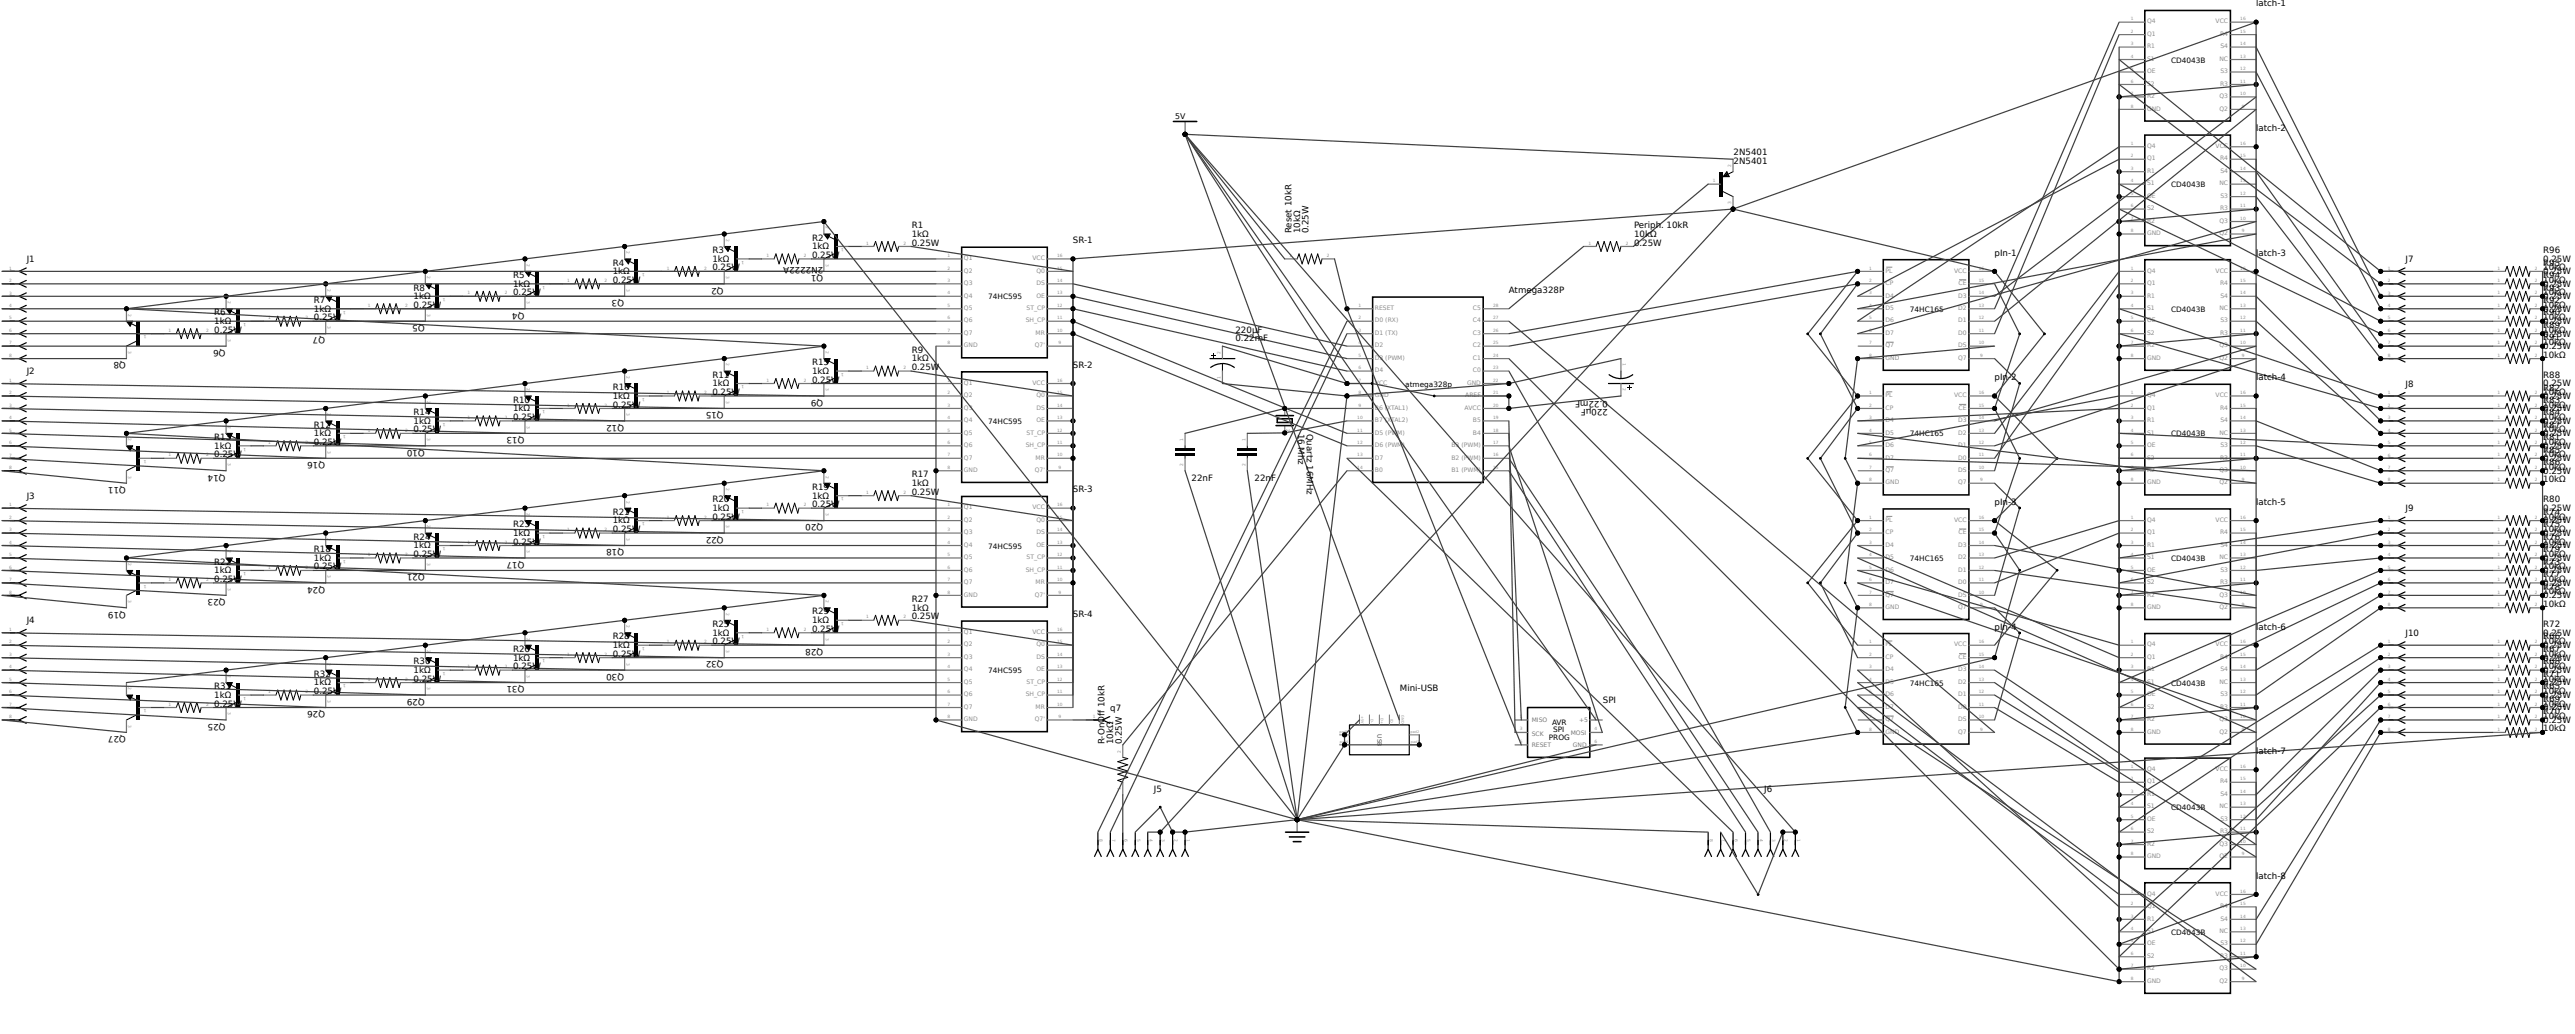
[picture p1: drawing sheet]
<svg xmlns="http://www.w3.org/2000/svg" width="525mm" height="211mm" viewBox="0 0 525 211" stroke-linecap="round" stroke-linejoin="round" font-family="sans-serif">
<defs><g id="words">
<g font-size="1.8">
<text x="460.1" y="1.3">latch-1</text>
<text x="460.1" y="26.7">latch-2</text>
<text x="353.6" y="31.7">2N5401</text>
<text x="353.6" y="33.4">2N5401</text>
<text x="185.9" y="46.5">R1</text>
<text x="263.4" y="47.6" transform="rotate(-90 263.4 47.6)">Reset 10kR</text>
<text x="265.1" y="47.6" transform="rotate(-90 265.1 47.6)">10kΩ</text>
<text x="266.9" y="47.6" transform="rotate(-90 266.9 47.6)">0.25W</text>
<text x="333.3" y="46.5">Periph. 10kR</text>
<text x="5.5" y="53.4">J1</text>
<text x="145.3" y="51.6">R3</text>
<text x="145.3" y="53.4">1kΩ</text>
<text x="165.6" y="49.1">R2</text>
<text x="165.6" y="50.8">1kΩ</text>
<text x="165.6" y="52.6">0.25W</text>
<text x="185.9" y="48.3">1kΩ</text>
<text x="185.9" y="50">0.25W</text>
<text x="218.8" y="49.6">SR-1</text>
<text x="333.3" y="48.3">10kΩ</text>
<text x="333.3" y="50">0.25W</text>
<text x="406.8" y="52.1">pIn-1</text>
<text x="460.1" y="52.1">latch-3</text>
<text x="490.6" y="53.4">J7</text>
<text x="518.7" y="51.6">R96</text>
<text x="518.7" y="53.4">0.25W</text>
<text x="84.3" y="59.2">R8</text>
<text x="104.7" y="56.7">R5</text>
<text x="104.7" y="58.4">1kΩ</text>
<text x="125" y="54.1">R4</text>
<text x="125" y="55.9">1kΩ</text>
<text x="125" y="57.7">0.25W</text>
<text x="145.3" y="55.1">0.25W</text>
<text x="147.6" y="58.6" transform="rotate(180 147.6 58.6)">Q2</text>
<text x="167.9" y="56.1" transform="rotate(180 167.9 56.1)">Q1</text>
<text x="167.9" y="54.3" transform="rotate(180 167.9 54.3)">2N2222A</text>
<text x="307.7" y="59.7">Atmega328P</text>
<text x="518.7" y="55.1">10kΩ</text>
<text x="518.7" y="54.1">R95</text>
<text x="518.7" y="55.9">0.25W</text>
<text x="518.7" y="57.7">10kΩ</text>
<text x="518.7" y="56.7">R94</text>
<text x="518.7" y="58.4">0.25W</text>
<text x="518.7" y="59.2">R93</text>
<text x="43.7" y="64.3">R6</text>
<text x="64" y="61.8">R7</text>
<text x="64" y="63.5">1kΩ</text>
<text x="64" y="65.3">0.25W</text>
<text x="84.3" y="61">1kΩ</text>
<text x="84.3" y="62.7">0.25W</text>
<text x="104.7" y="60.2">0.25W</text>
<text x="106.9" y="63.7" transform="rotate(180 106.9 63.7)">Q4</text>
<text x="127.3" y="61.2" transform="rotate(180 127.3 61.2)">Q3</text>
<text x="518.7" y="61.8">R92</text>
<text x="518.7" y="63.5">0.25W</text>
<text x="518.7" y="65.3">10kΩ</text>
<text x="518.7" y="60.2">10kΩ</text>
<text x="518.7" y="61">0.25W</text>
<text x="518.7" y="62.7">10kΩ</text>
<text x="518.7" y="64.3">R90</text>
<text x="43.7" y="66.1">1kΩ</text>
<text x="43.7" y="67.8">0.25W</text>
<text x="46" y="71.3" transform="rotate(180 46 71.3)">Q6</text>
<text x="66.3" y="68.8" transform="rotate(180 66.3 68.8)">Q7</text>
<text x="86.6" y="66.3" transform="rotate(180 86.6 66.3)">Q5</text>
<text x="185.9" y="71.9">R9</text>
<text x="252" y="67.8">220µF</text>
<text x="252" y="69.6">0.22mF</text>
<text x="518.7" y="66.8">R89</text>
<text x="518.7" y="68.6">0.25W</text>
<text x="518.7" y="70.4">10kΩ</text>
<text x="518.7" y="69.4">R91</text>
<text x="518.7" y="71.1">0.25W</text>
<text x="518.7" y="66.1">0.25W</text>
<text x="518.7" y="67.8">10kΩ</text>
<text x="5.5" y="76.3">J2</text>
<text x="25.7" y="73.9" transform="rotate(180 25.7 73.9)">Q8</text>
<text x="145.3" y="77">R11</text>
<text x="165.6" y="74.5">R15</text>
<text x="165.6" y="76.2">1kΩ</text>
<text x="165.6" y="78">0.25W</text>
<text x="185.9" y="73.7">1kΩ</text>
<text x="185.9" y="75.4">0.25W</text>
<text x="218.8" y="75">SR-2</text>
<text x="406.8" y="77.5">pIn-2</text>
<text x="460.1" y="77.5">latch-4</text>
<text x="518.7" y="77">R88</text>
<text x="518.7" y="72.9">10kΩ</text>
<text x="104.7" y="82.1">R10</text>
<text x="104.7" y="83.8">1kΩ</text>
<text x="125" y="79.5">R16</text>
<text x="125" y="81.3">1kΩ</text>
<text x="125" y="83.1">0.25W</text>
<text x="145.3" y="78.8">1kΩ</text>
<text x="145.3" y="80.5">0.25W</text>
<text x="167.9" y="81.5" transform="rotate(180 167.9 81.5)">Q9</text>
<text x="327.9" y="83.5" transform="rotate(180 327.9 83.5)">220µF</text>
<text x="327.9" y="81.7" transform="rotate(180 327.9 81.7)">0.22mF</text>
<text x="490.6" y="78.8">J8</text>
<text x="518.7" y="78.8">0.25W</text>
<text x="518.7" y="80.5">10kΩ</text>
<text x="518.7" y="79.7">R82</text>
<text x="518.7" y="81.4">0.25W</text>
<text x="518.7" y="83.2">10kΩ</text>
<text x="518.7" y="82.1">R83</text>
<text x="518.7" y="83.8">0.25W</text>
<text x="43.7" y="89.7">R13</text>
<text x="64" y="87.2">R12</text>
<text x="64" y="88.9">1kΩ</text>
<text x="84.3" y="84.6">R14</text>
<text x="84.3" y="86.4">1kΩ</text>
<text x="84.3" y="88.1">0.25W</text>
<text x="104.7" y="85.6">0.25W</text>
<text x="106.9" y="89.1" transform="rotate(180 106.9 89.1)">Q13</text>
<text x="127.3" y="86.6" transform="rotate(180 127.3 86.6)">Q12</text>
<text x="147.6" y="84" transform="rotate(180 147.6 84)">Q15</text>
<text x="264.8" y="88.4" transform="rotate(90 264.8 88.4)">16 Mhz</text>
<text x="266.5" y="88.4" transform="rotate(90 266.5 88.4)">Quartz 16MHz</text>
<text x="518.7" y="89.7">R81</text>
<text x="518.7" y="85.6">10kΩ</text>
<text x="518.7" y="84.6">R84</text>
<text x="518.7" y="86.4">0.25W</text>
<text x="518.7" y="88.1">10kΩ</text>
<text x="518.7" y="87.2">R87</text>
<text x="518.7" y="88.9">0.25W</text>
<text x="43.7" y="91.5">1kΩ</text>
<text x="43.7" y="93.2">0.25W</text>
<text x="64" y="90.7">0.25W</text>
<text x="66.3" y="94.2" transform="rotate(180 66.3 94.2)">Q16</text>
<text x="86.6" y="91.7" transform="rotate(180 86.6 91.7)">Q10</text>
<text x="518.7" y="91.5">0.25W</text>
<text x="518.7" y="93.2">10kΩ</text>
<text x="518.7" y="92.2">R85</text>
<text x="518.7" y="94">0.25W</text>
<text x="518.7" y="95.8">10kΩ</text>
<text x="518.7" y="94.8">R86</text>
<text x="518.7" y="90.7">10kΩ</text>
<text x="5.5" y="101.7">J3</text>
<text x="25.7" y="99.3" transform="rotate(180 25.7 99.3)">Q11</text>
<text x="46" y="96.7" transform="rotate(180 46 96.7)">Q14</text>
<text x="165.6" y="99.9">R19</text>
<text x="165.6" y="101.6">1kΩ</text>
<text x="185.9" y="97.3">R17</text>
<text x="185.9" y="99.1">1kΩ</text>
<text x="185.9" y="100.8">0.25W</text>
<text x="218.8" y="100.4">SR-3</text>
<text x="243" y="98">22nF</text>
<text x="255.9" y="98">22nF</text>
<text x="518.7" y="96.5">0.25W</text>
<text x="518.7" y="98.3">10kΩ</text>
<text x="104.7" y="107.5">R23</text>
<text x="125" y="104.9">R21</text>
<text x="125" y="106.7">1kΩ</text>
<text x="145.3" y="102.4">R20</text>
<text x="145.3" y="104.2">1kΩ</text>
<text x="145.3" y="105.9">0.25W</text>
<text x="165.6" y="103.4">0.25W</text>
<text x="167.9" y="106.9" transform="rotate(180 167.9 106.9)">Q20</text>
<text x="406.8" y="102.9">pIn-3</text>
<text x="460.1" y="102.9">latch-5</text>
<text x="490.6" y="104.2">J9</text>
<text x="518.7" y="104.9">R74</text>
<text x="518.7" y="106.7">0.25W</text>
<text x="518.7" y="107.5">R75</text>
<text x="518.7" y="102.4">R80</text>
<text x="518.7" y="104.2">0.25W</text>
<text x="518.7" y="105.9">10kΩ</text>
<text x="64" y="112.6">R18</text>
<text x="84.3" y="110">R24</text>
<text x="84.3" y="111.8">1kΩ</text>
<text x="84.3" y="113.5">0.25W</text>
<text x="104.7" y="109.2">1kΩ</text>
<text x="104.7" y="111">0.25W</text>
<text x="125" y="108.5">0.25W</text>
<text x="127.3" y="112" transform="rotate(180 127.3 112)">Q18</text>
<text x="147.6" y="109.4" transform="rotate(180 147.6 109.4)">Q22</text>
<text x="518.7" y="110">R76</text>
<text x="518.7" y="111.8">0.25W</text>
<text x="518.7" y="113.5">10kΩ</text>
<text x="518.7" y="108.5">10kΩ</text>
<text x="518.7" y="112.6">R79</text>
<text x="518.7" y="109.2">0.25W</text>
<text x="518.7" y="111">10kΩ</text>
<text x="43.7" y="115.1">R22</text>
<text x="43.7" y="116.9">1kΩ</text>
<text x="43.7" y="118.6">0.25W</text>
<text x="64" y="114.3">1kΩ</text>
<text x="64" y="116.1">0.25W</text>
<text x="66.3" y="119.6" transform="rotate(180 66.3 119.6)">Q24</text>
<text x="86.6" y="117.1" transform="rotate(180 86.6 117.1)">Q21</text>
<text x="106.9" y="114.5" transform="rotate(180 106.9 114.5)">Q17</text>
<text x="518.7" y="115.1">R73</text>
<text x="518.7" y="116.9">0.25W</text>
<text x="518.7" y="118.6">10kΩ</text>
<text x="518.7" y="114.3">0.25W</text>
<text x="518.7" y="116.1">10kΩ</text>
<text x="518.7" y="117.6">R77</text>
<text x="518.7" y="119.4">0.25W</text>
<text x="25.7" y="124.7" transform="rotate(180 25.7 124.7)">Q19</text>
<text x="46" y="122.1" transform="rotate(180 46 122.1)">Q23</text>
<text x="165.6" y="125.3">R29</text>
<text x="185.9" y="122.7">R27</text>
<text x="185.9" y="124.5">1kΩ</text>
<text x="218.8" y="125.8">SR-4</text>
<text x="518.7" y="120.2">R78</text>
<text x="518.7" y="121.9">0.25W</text>
<text x="518.7" y="123.7">10kΩ</text>
<text x="518.7" y="121.2">10kΩ</text>
<text x="5.5" y="127.1">J4</text>
<text x="125" y="130.3">R28</text>
<text x="145.3" y="127.8">R25</text>
<text x="145.3" y="129.6">1kΩ</text>
<text x="145.3" y="131.3">0.25W</text>
<text x="165.6" y="127">1kΩ</text>
<text x="165.6" y="128.8">0.25W</text>
<text x="185.9" y="126.2">0.25W</text>
<text x="406.8" y="128.3">pIn-4</text>
<text x="460.1" y="128.3">latch-6</text>
<text x="490.6" y="129.6">J10</text>
<text x="518.7" y="127.8">R72</text>
<text x="518.7" y="129.6">0.25W</text>
<text x="518.7" y="131.3">10kΩ</text>
<text x="518.7" y="130.3">R66</text>
<text x="64" y="138">R32</text>
<text x="84.3" y="135.4">R30</text>
<text x="84.3" y="137.2">1kΩ</text>
<text x="104.7" y="132.9">R26</text>
<text x="104.7" y="134.6">1kΩ</text>
<text x="104.7" y="136.4">0.25W</text>
<text x="125" y="132.1">1kΩ</text>
<text x="125" y="133.9">0.25W</text>
<text x="127.3" y="137.4" transform="rotate(180 127.3 137.4)">Q30</text>
<text x="147.6" y="134.8" transform="rotate(180 147.6 134.8)">Q32</text>
<text x="167.9" y="132.3" transform="rotate(180 167.9 132.3)">Q28</text>
<text x="518.7" y="135.4">R68</text>
<text x="518.7" y="137.2">0.25W</text>
<text x="518.7" y="132.9">R67</text>
<text x="518.7" y="134.6">0.25W</text>
<text x="518.7" y="136.4">10kΩ</text>
<text x="518.7" y="132.1">0.25W</text>
<text x="518.7" y="133.9">10kΩ</text>
<text x="518.7" y="138">R71</text>
<text x="43.7" y="140.5">R31</text>
<text x="43.7" y="142.3">1kΩ</text>
<text x="64" y="139.7">1kΩ</text>
<text x="64" y="141.5">0.25W</text>
<text x="84.3" y="138.9">0.25W</text>
<text x="86.6" y="142.5" transform="rotate(180 86.6 142.5)">Q29</text>
<text x="106.9" y="139.9" transform="rotate(180 106.9 139.9)">Q31</text>
<text x="285.5" y="140.9">Mini-USB</text>
<text x="326.9" y="143.4">SPI</text>
<text x="518.7" y="143">R69</text>
<text x="518.7" y="138.9">10kΩ</text>
<text x="518.7" y="140.5">R65</text>
<text x="518.7" y="142.3">0.25W</text>
<text x="518.7" y="139.7">0.25W</text>
<text x="518.7" y="141.5">10kΩ</text>
<text x="43.7" y="144">0.25W</text>
<text x="46" y="147.5" transform="rotate(180 46 147.5)">Q25</text>
<text x="66.3" y="145" transform="rotate(180 66.3 145)">Q26</text>
<text x="225.3" y="146" transform="rotate(-90 225.3 146)">f</text>
<text x="226.4" y="144.8">q7</text>
<text x="518.7" y="144.8">0.25W</text>
<text x="518.7" y="146.6">10kΩ</text>
<text x="518.7" y="144">10kΩ</text>
<text x="518.7" y="145.6">R70</text>
<text x="518.7" y="147.3">0.25W</text>
<text x="518.7" y="149.1">10kΩ</text>
<text x="25.7" y="150.1" transform="rotate(180 25.7 150.1)">Q27</text>
<text x="225.3" y="151.7" transform="rotate(-90 225.3 151.7)">R-OnOf 10kR</text>
<text x="227" y="151.7" transform="rotate(-90 227 151.7)">10kΩ</text>
<text x="228.8" y="151.7" transform="rotate(-90 228.8 151.7)">0.25W</text>
<text x="460.1" y="153.7">latch-7</text>
<text x="235.3" y="161.3">J5</text>
<text x="359.8" y="161.3">J6</text>
<text x="460.1" y="179.1">latch-8</text>
</g>
<text font-size="1.6" x="239.7" y="24.2">5V</text>
<g font-size="1.5">
<text x="442.8" y="12.8">CD4043B</text>
<text x="442.8" y="38.2">CD4043B</text>
<text x="201.5" y="61">74HC595</text>
<text x="389.5" y="63.6">74HC165</text>
<text x="442.8" y="63.6">CD4043B</text>
<text x="286.6" y="78.8">atmega328p</text>
<text x="201.5" y="86.4">74HC595</text>
<text x="389.5" y="89">74HC165</text>
<text x="442.8" y="89">CD4043B</text>
<text x="201.5" y="111.8">74HC595</text>
<text x="389.5" y="114.4">74HC165</text>
<text x="442.8" y="114.4">CD4043B</text>
<text x="201.5" y="137.2">74HC595</text>
<text x="389.5" y="139.8">74HC165</text>
<text x="442.8" y="139.8">CD4043B</text>
<text x="316.5" y="147.8">AVR</text>
<text x="316.8" y="149.3">SPI</text>
<text x="315.9" y="150.8">PROG</text>
<text x="442.8" y="165.2">CD4043B</text>
<text x="442.8" y="190.6">CD4043B</text>
</g>
<g font-size="1.2" fill="#8c8c8c">
<text x="437.9" y="4.8">Q4</text>
<text x="451.9" y="4.8">VCC</text>
<text x="437.9" y="7.3">Q1</text>
<text x="437.9" y="9.8">R1</text>
<text x="452.8" y="7.3">R4</text>
<text x="452.9" y="9.8">S4</text>
<text x="437.9" y="12.4">S1</text>
<text x="437.9" y="14.9">OE</text>
<text x="437.9" y="17.5">S2</text>
<text x="452.6" y="12.4">NC</text>
<text x="452.8" y="17.5">R3</text>
<text x="452.9" y="14.9">S3</text>
<text x="437.9" y="20">R2</text>
<text x="437.9" y="22.5">GND</text>
<text x="452.7" y="20">Q3</text>
<text x="452.7" y="22.5">Q2</text>
<text x="437.9" y="30.2">Q4</text>
<text x="437.9" y="32.7">Q1</text>
<text x="437.9" y="35.2">R1</text>
<text x="451.9" y="30.2">VCC</text>
<text x="452.8" y="32.7">R4</text>
<text x="452.9" y="35.2">S4</text>
<text x="437.9" y="37.8">S1</text>
<text x="437.9" y="40.3">OE</text>
<text x="452.6" y="37.8">NC</text>
<text x="452.9" y="40.3">S3</text>
<text x="437.9" y="42.9">S2</text>
<text x="437.9" y="45.4">R2</text>
<text x="437.9" y="47.9">GND</text>
<text x="452.7" y="45.4">Q3</text>
<text x="452.7" y="47.9">Q2</text>
<text x="452.8" y="42.9">R3</text>
<text x="196.6" y="53">Q1</text>
<text x="210.6" y="53">VCC</text>
<text x="196.6" y="55.6">Q2</text>
<text x="196.6" y="58.1">Q3</text>
<text x="211.4" y="55.6">Q0</text>
<text x="211.4" y="58.1">DS</text>
<text x="384.5" y="55.6">PL</text>
<text x="384.5" y="58.1">CP</text>
<text x="398.5" y="55.6">VCC</text>
<text x="399.4" y="58.1">CE</text>
<text x="437.9" y="55.6">Q4</text>
<text x="437.9" y="58.1">Q1</text>
<text x="451.9" y="55.6">VCC</text>
<text x="452.8" y="58.1">R4</text>
<text x="196.6" y="60.6">Q4</text>
<text x="196.6" y="63.2">Q5</text>
<text x="196.6" y="65.7">Q6</text>
<text x="209.2" y="65.7">SH_CP</text>
<text x="209.4" y="63.2">ST_CP</text>
<text x="211.4" y="60.6">OE</text>
<text x="280.4" y="63.2">RESET</text>
<text x="280.4" y="65.7">D0 (RX)</text>
<text x="300.4" y="63.2">C5</text>
<text x="300.4" y="65.7">C4</text>
<text x="384.5" y="60.6">D4</text>
<text x="384.5" y="63.2">D5</text>
<text x="384.5" y="65.7">D6</text>
<text x="399.4" y="60.6">D3</text>
<text x="399.4" y="63.2">D2</text>
<text x="399.4" y="65.7">D1</text>
<text x="437.9" y="60.6">R1</text>
<text x="437.9" y="63.2">S1</text>
<text x="437.9" y="65.7">OE</text>
<text x="452.6" y="63.2">NC</text>
<text x="452.9" y="60.6">S4</text>
<text x="452.9" y="65.7">S3</text>
<text x="196.6" y="68.3">Q7</text>
<text x="196.6" y="70.8">GND</text>
<text x="211" y="70.8">Q7'</text>
<text x="211.2" y="68.3">MR</text>
<text x="280.4" y="68.3">D1 (TX)</text>
<text x="280.4" y="70.8">D2</text>
<text x="300.4" y="68.3">C3</text>
<text x="300.4" y="70.8">C2</text>
<text x="384.5" y="68.3">D7</text>
<text x="384.5" y="70.8">Q7</text>
<text x="399.4" y="68.3">D0</text>
<text x="399.4" y="70.8">DS</text>
<text x="437.9" y="68.3">S2</text>
<text x="437.9" y="70.8">R2</text>
<text x="452.7" y="70.8">Q3</text>
<text x="452.8" y="68.3">R3</text>
<text x="280.4" y="73.3">D3 (PWM)</text>
<text x="280.4" y="75.9">D4</text>
<text x="300.4" y="73.3">C1</text>
<text x="300.4" y="75.9">C0</text>
<text x="384.5" y="73.3">GND</text>
<text x="399.3" y="73.3">Q7</text>
<text x="437.9" y="73.3">GND</text>
<text x="452.7" y="73.3">Q2</text>
<text x="196.6" y="78.4">Q1</text>
<text x="196.6" y="81">Q2</text>
<text x="196.6" y="83.5">Q3</text>
<text x="210.6" y="78.4">VCC</text>
<text x="211.4" y="81">Q0</text>
<text x="211.4" y="83.5">DS</text>
<text x="280.4" y="78.4">VCC</text>
<text x="280.4" y="81">GND</text>
<text x="280.4" y="83.5">B6 (XTAL1)</text>
<text x="298.7" y="83.5">AVCC</text>
<text x="298.8" y="81">AREF</text>
<text x="299.2" y="78.4">GND</text>
<text x="384.5" y="81">PL</text>
<text x="384.5" y="83.5">CP</text>
<text x="398.5" y="81">VCC</text>
<text x="399.4" y="83.5">CE</text>
<text x="437.9" y="81">Q4</text>
<text x="437.9" y="83.5">Q1</text>
<text x="451.9" y="81">VCC</text>
<text x="452.8" y="83.5">R4</text>
<text x="196.6" y="86">Q4</text>
<text x="196.6" y="88.6">Q5</text>
<text x="209.4" y="88.6">ST_CP</text>
<text x="211.4" y="86">OE</text>
<text x="280.4" y="86">B7 (XTAL2)</text>
<text x="280.4" y="88.6">D5 (PWM)</text>
<text x="300.4" y="86">B5</text>
<text x="300.4" y="88.6">B4</text>
<text x="384.5" y="86">D4</text>
<text x="384.5" y="88.6">D5</text>
<text x="399.4" y="86">D3</text>
<text x="399.4" y="88.6">D2</text>
<text x="437.9" y="86">R1</text>
<text x="437.9" y="88.6">S1</text>
<text x="452.6" y="88.6">NC</text>
<text x="452.9" y="86">S4</text>
<text x="196.6" y="91.1">Q6</text>
<text x="196.6" y="93.7">Q7</text>
<text x="209.2" y="91.1">SH_CP</text>
<text x="211.2" y="93.7">MR</text>
<text x="280.4" y="91.1">D6 (PWM)</text>
<text x="280.4" y="93.7">D7</text>
<text x="296" y="91.1">B3 (PWM)</text>
<text x="296" y="93.7">B2 (PWM)</text>
<text x="384.5" y="91.1">D6</text>
<text x="384.5" y="93.7">D7</text>
<text x="399.4" y="91.1">D1</text>
<text x="399.4" y="93.7">D0</text>
<text x="437.9" y="91.1">OE</text>
<text x="437.9" y="93.7">S2</text>
<text x="452.8" y="93.7">R3</text>
<text x="452.9" y="91.1">S3</text>
<text x="196.6" y="96.2">GND</text>
<text x="211" y="96.2">Q7'</text>
<text x="280.4" y="96.2">B0</text>
<text x="296" y="96.2">B1 (PWM)</text>
<text x="384.5" y="96.2">Q7</text>
<text x="384.5" y="98.7">GND</text>
<text x="399.3" y="98.7">Q7</text>
<text x="399.4" y="96.2">DS</text>
<text x="437.9" y="96.2">R2</text>
<text x="437.9" y="98.7">GND</text>
<text x="452.7" y="96.2">Q3</text>
<text x="452.7" y="98.7">Q2</text>
<text x="196.6" y="103.8">Q1</text>
<text x="196.6" y="106.4">Q2</text>
<text x="210.6" y="103.8">VCC</text>
<text x="211.4" y="106.4">Q0</text>
<text x="384.5" y="106.4">PL</text>
<text x="398.5" y="106.4">VCC</text>
<text x="437.9" y="106.4">Q4</text>
<text x="451.9" y="106.4">VCC</text>
<text x="196.6" y="108.9">Q3</text>
<text x="196.6" y="111.4">Q4</text>
<text x="196.6" y="114">Q5</text>
<text x="209.4" y="114">ST_CP</text>
<text x="211.4" y="111.4">OE</text>
<text x="211.4" y="108.9">DS</text>
<text x="384.5" y="108.9">CP</text>
<text x="384.5" y="111.4">D4</text>
<text x="384.5" y="114">D5</text>
<text x="399.4" y="111.4">D3</text>
<text x="399.4" y="114">D2</text>
<text x="399.4" y="108.9">CE</text>
<text x="437.9" y="108.9">Q1</text>
<text x="437.9" y="111.4">R1</text>
<text x="437.9" y="114">S1</text>
<text x="452.6" y="114">NC</text>
<text x="452.8" y="108.9">R4</text>
<text x="452.9" y="111.4">S4</text>
<text x="196.6" y="116.5">Q6</text>
<text x="196.6" y="119.1">Q7</text>
<text x="209.2" y="116.5">SH_CP</text>
<text x="211.2" y="119.1">MR</text>
<text x="384.5" y="116.5">D6</text>
<text x="384.5" y="119.1">D7</text>
<text x="399.4" y="116.5">D1</text>
<text x="399.4" y="119.1">D0</text>
<text x="437.9" y="116.5">OE</text>
<text x="437.9" y="119.1">S2</text>
<text x="452.8" y="119.1">R3</text>
<text x="452.9" y="116.5">S3</text>
<text x="196.6" y="121.6">GND</text>
<text x="211" y="121.6">Q7'</text>
<text x="384.5" y="121.6">Q7</text>
<text x="384.5" y="124.1">GND</text>
<text x="399.3" y="124.1">Q7</text>
<text x="399.4" y="121.6">DS</text>
<text x="437.9" y="121.6">R2</text>
<text x="437.9" y="124.1">GND</text>
<text x="452.7" y="121.6">Q3</text>
<text x="452.7" y="124.1">Q2</text>
<text x="196.6" y="129.2">Q1</text>
<text x="196.6" y="131.8">Q2</text>
<text x="210.6" y="129.2">VCC</text>
<text x="211.4" y="131.8">Q0</text>
<text x="384.5" y="131.8">PL</text>
<text x="398.5" y="131.8">VCC</text>
<text x="437.9" y="131.8">Q4</text>
<text x="451.9" y="131.8">VCC</text>
<text x="196.6" y="134.3">Q3</text>
<text x="196.6" y="136.8">Q4</text>
<text x="211.4" y="136.8">OE</text>
<text x="211.4" y="134.3">DS</text>
<text x="384.5" y="134.3">CP</text>
<text x="384.5" y="136.8">D4</text>
<text x="399.4" y="136.8">D3</text>
<text x="399.4" y="134.3">CE</text>
<text x="437.9" y="134.3">Q1</text>
<text x="437.9" y="136.8">R1</text>
<text x="452.8" y="134.3">R4</text>
<text x="452.9" y="136.8">S4</text>
<text x="196.6" y="139.4">Q5</text>
<text x="196.6" y="141.9">Q6</text>
<text x="209.2" y="141.9">SH_CP</text>
<text x="209.4" y="139.4">ST_CP</text>
<text x="384.5" y="139.4">D5</text>
<text x="384.5" y="141.9">D6</text>
<text x="399.4" y="139.4">D2</text>
<text x="399.4" y="141.9">D1</text>
<text x="437.9" y="139.4">S1</text>
<text x="437.9" y="141.9">OE</text>
<text x="452.6" y="139.4">NC</text>
<text x="452.9" y="141.9">S3</text>
<text x="196.6" y="144.5">Q7</text>
<text x="196.6" y="147">GND</text>
<text x="211" y="147">Q7'</text>
<text x="211.2" y="144.5">MR</text>
<text x="384.5" y="144.5">D7</text>
<text x="384.5" y="147">Q7</text>
<text x="384.5" y="149.5">GND</text>
<text x="399.3" y="149.5">Q7</text>
<text x="399.4" y="144.5">D0</text>
<text x="399.4" y="147">DS</text>
<text x="437.9" y="144.5">S2</text>
<text x="437.9" y="147">R2</text>
<text x="437.9" y="149.5">GND</text>
<text x="452.7" y="147">Q3</text>
<text x="452.7" y="149.5">Q2</text>
<text x="452.8" y="144.5">R3</text>
<text x="437.9" y="157.2">Q4</text>
<text x="437.9" y="159.7">Q1</text>
<text x="451.9" y="157.2">VCC</text>
<text x="452.8" y="159.7">R4</text>
<text x="437.9" y="162.2">R1</text>
<text x="437.9" y="164.8">S1</text>
<text x="437.9" y="167.3">OE</text>
<text x="452.6" y="164.8">NC</text>
<text x="452.9" y="162.2">S4</text>
<text x="452.9" y="167.3">S3</text>
<text x="437.9" y="169.9">S2</text>
<text x="437.9" y="172.4">R2</text>
<text x="452.7" y="172.4">Q3</text>
<text x="452.8" y="169.9">R3</text>
<text x="437.9" y="174.9">GND</text>
<text x="452.7" y="174.9">Q2</text>
<text x="437.9" y="182.6">Q4</text>
<text x="437.9" y="185.1">Q1</text>
<text x="451.9" y="182.6">VCC</text>
<text x="452.8" y="185.1">R4</text>
<text x="437.9" y="187.6">R1</text>
<text x="437.9" y="190.2">S1</text>
<text x="452.6" y="190.2">NC</text>
<text x="452.9" y="187.6">S4</text>
<text x="437.9" y="192.7">OE</text>
<text x="437.9" y="195.3">S2</text>
<text x="437.9" y="197.8">R2</text>
<text x="452.7" y="197.8">Q3</text>
<text x="452.8" y="195.3">R3</text>
<text x="452.9" y="192.7">S3</text>
<text x="437.9" y="200.3">GND</text>
<text x="452.7" y="200.3">Q2</text>
</g>
<text font-size="1.2" fill="#505050" x="281" y="149.7" transform="rotate(90 281 149.7)">USB</text>
<g font-size="1.2" fill="#787878">
<text x="312.4" y="150">SCK</text>
<text x="312.4" y="147.2">MISO</text>
<text x="320.3" y="149.8">MOSI</text>
<text x="322" y="147.2">+5</text>
<text x="312.4" y="152.3">RESET</text>
<text x="320.8" y="152.2">GND</text>
</g>
<g font-size=".9" fill="#8c8c8c">
<text x="434.6" y="4.1">1</text>
<text x="456.9" y="4.1">16</text>
<text x="434.6" y="6.7">2</text>
<text x="434.6" y="9.2">3</text>
<text x="434.6" y="11.8">4</text>
<text x="456.9" y="6.7">15</text>
<text x="456.9" y="9.2">14</text>
<text x="456.9" y="11.8">13</text>
<text x="434.6" y="14.3">5</text>
<text x="434.6" y="16.8">6</text>
<text x="456.9" y="14.3">12</text>
<text x="456.9" y="16.8">11</text>
<text x="434.6" y="19.4">7</text>
<text x="434.6" y="21.9">8</text>
<text x="456.9" y="19.4">10</text>
<text x="457.2" y="21.9">9</text>
<text x="434.6" y="29.5">1</text>
<text x="456.9" y="29.5">16</text>
<text x="353.1" y="34" transform="rotate(-90 353.1 34)">2</text>
<text x="434.6" y="32.1">2</text>
<text x="434.6" y="34.6">3</text>
<text x="456.9" y="32.1">15</text>
<text x="456.9" y="34.6">14</text>
<text x="349.4" y="37.2">1</text>
<text x="353.1" y="41.6" transform="rotate(-90 353.1 41.6)">3</text>
<text x="434.6" y="37.2">4</text>
<text x="434.6" y="39.7">5</text>
<text x="456.9" y="37.2">13</text>
<text x="456.9" y="39.7">12</text>
<text x="168.4" y="46.1" transform="rotate(90 168.4 46.1)">2</text>
<text x="434.6" y="42.2">6</text>
<text x="434.6" y="44.8">7</text>
<text x="434.6" y="47.3">8</text>
<text x="456.9" y="42.2">11</text>
<text x="456.9" y="44.8">10</text>
<text x="457.2" y="47.3">9</text>
<text x="107.4" y="53.8" transform="rotate(90 107.4 53.8)">2</text>
<text x="127.8" y="51.2" transform="rotate(90 127.8 51.2)">2</text>
<text x="148.1" y="48.7" transform="rotate(90 148.1 48.7)">2</text>
<text x="151.8" y="53.1" transform="rotate(180 151.8 53.1)">1</text>
<text x="156.3" y="52.4">1</text>
<text x="163.9" y="52.4">2</text>
<text x="168.4" y="53.8" transform="rotate(90 168.4 53.8)">3</text>
<text x="172.1" y="50.6" transform="rotate(180 172.1 50.6)">1</text>
<text x="176.6" y="49.9">1</text>
<text x="184.3" y="49.9">2</text>
<text x="193.3" y="52.4">1</text>
<text x="215.6" y="52.4">16</text>
<text x="263" y="52.4">1</text>
<text x="270.6" y="52.4">2</text>
<text x="324" y="49.9">1</text>
<text x="331.6" y="49.9">2</text>
<text x="1.9" y="55">1</text>
<text x="1.9" y="57.5">2</text>
<text x="66.8" y="58.8" transform="rotate(90 66.8 58.8)">2</text>
<text x="87.1" y="56.3" transform="rotate(90 87.1 56.3)">2</text>
<text x="111.2" y="58.2" transform="rotate(180 111.2 58.2)">1</text>
<text x="115.7" y="57.5">1</text>
<text x="123.3" y="57.5">2</text>
<text x="127.8" y="58.8" transform="rotate(90 127.8 58.8)">3</text>
<text x="131.5" y="55.7" transform="rotate(180 131.5 55.7)">1</text>
<text x="136" y="54.9">1</text>
<text x="143.6" y="54.9">2</text>
<text x="148.1" y="56.3" transform="rotate(90 148.1 56.3)">3</text>
<text x="193.3" y="54.9">2</text>
<text x="193.3" y="57.5">3</text>
<text x="215.6" y="54.9">15</text>
<text x="215.6" y="57.5">14</text>
<text x="381.2" y="54.9">1</text>
<text x="381.2" y="57.5">2</text>
<text x="403.6" y="54.9">16</text>
<text x="403.6" y="57.5">15</text>
<text x="434.6" y="54.9">1</text>
<text x="434.6" y="57.5">2</text>
<text x="456.9" y="54.9">16</text>
<text x="456.9" y="57.5">15</text>
<text x="487" y="55">1</text>
<text x="487" y="57.5">2</text>
<text x="509.4" y="57.5">1</text>
<text x="509.4" y="54.9">1</text>
<text x="517" y="57.5">2</text>
<text x="517" y="54.9">2</text>
<text x="1.9" y="60">3</text>
<text x="1.9" y="62.6">4</text>
<text x="1.9" y="65.1">5</text>
<text x="26.2" y="63.9" transform="rotate(90 26.2 63.9)">2</text>
<text x="46.5" y="61.4" transform="rotate(90 46.5 61.4)">2</text>
<text x="50.2" y="65.8" transform="rotate(180 50.2 65.8)">1</text>
<text x="54.7" y="65.1">1</text>
<text x="62.3" y="65.1">2</text>
<text x="70.5" y="63.3" transform="rotate(180 70.5 63.3)">1</text>
<text x="75" y="62.6">1</text>
<text x="82.7" y="62.6">2</text>
<text x="87.1" y="63.9" transform="rotate(90 87.1 63.9)">3</text>
<text x="90.8" y="60.8" transform="rotate(180 90.8 60.8)">1</text>
<text x="95.4" y="60">1</text>
<text x="103" y="60">2</text>
<text x="107.4" y="61.4" transform="rotate(90 107.4 61.4)">3</text>
<text x="193.3" y="60">4</text>
<text x="193.3" y="62.6">5</text>
<text x="193.3" y="65.1">6</text>
<text x="215.6" y="60">13</text>
<text x="215.6" y="62.6">12</text>
<text x="215.6" y="65.1">11</text>
<text x="277.1" y="62.6">1</text>
<text x="277.1" y="65.1">2</text>
<text x="304.5" y="62.6">28</text>
<text x="304.5" y="65.1">27</text>
<text x="381.2" y="60">3</text>
<text x="381.2" y="62.6">4</text>
<text x="381.2" y="65.1">5</text>
<text x="403.6" y="60">14</text>
<text x="403.6" y="62.6">13</text>
<text x="403.6" y="65.1">12</text>
<text x="434.6" y="60">3</text>
<text x="434.6" y="62.6">4</text>
<text x="434.6" y="65.1">5</text>
<text x="456.9" y="60">14</text>
<text x="456.9" y="62.6">13</text>
<text x="456.9" y="65.1">12</text>
<text x="487" y="60">3</text>
<text x="487" y="62.6">4</text>
<text x="487" y="65.1">5</text>
<text x="509.4" y="65.1">1</text>
<text x="509.4" y="62.6">1</text>
<text x="509.4" y="60">1</text>
<text x="517" y="65.1">2</text>
<text x="517" y="62.6">2</text>
<text x="517" y="60">2</text>
<text x="1.9" y="67.7">6</text>
<text x="1.9" y="70.2">7</text>
<text x="26.2" y="71.5" transform="rotate(90 26.2 71.5)">3</text>
<text x="29.9" y="68.4" transform="rotate(180 29.9 68.4)">1</text>
<text x="34.4" y="67.6">1</text>
<text x="42" y="67.6">2</text>
<text x="46.5" y="69" transform="rotate(90 46.5 69)">3</text>
<text x="66.8" y="66.5" transform="rotate(90 66.8 66.5)">3</text>
<text x="168.4" y="71.5" transform="rotate(90 168.4 71.5)">2</text>
<text x="193.3" y="67.6">7</text>
<text x="193.3" y="70.2">8</text>
<text x="215.6" y="67.6">10</text>
<text x="215.9" y="70.2">9</text>
<text x="277.1" y="67.6">3</text>
<text x="277.1" y="70.2">4</text>
<text x="304.5" y="67.6">26</text>
<text x="304.5" y="70.2">25</text>
<text x="381.2" y="67.6">6</text>
<text x="381.2" y="70.2">7</text>
<text x="403.6" y="67.6">11</text>
<text x="403.6" y="70.2">10</text>
<text x="434.6" y="67.6">6</text>
<text x="434.6" y="70.2">7</text>
<text x="456.9" y="67.6">11</text>
<text x="456.9" y="70.2">10</text>
<text x="487" y="67.7">6</text>
<text x="487" y="70.2">7</text>
<text x="509.4" y="70.2">1</text>
<text x="509.4" y="67.6">1</text>
<text x="517" y="70.2">2</text>
<text x="517" y="67.6">2</text>
<text x="1.9" y="77.8">1</text>
<text x="1.9" y="72.7">8</text>
<text x="127.8" y="76.6" transform="rotate(90 127.8 76.6)">2</text>
<text x="148.1" y="74.1" transform="rotate(90 148.1 74.1)">2</text>
<text x="156.3" y="77.8">1</text>
<text x="163.9" y="77.8">2</text>
<text x="172.1" y="76" transform="rotate(180 172.1 76)">1</text>
<text x="176.6" y="75.3">1</text>
<text x="184.3" y="75.3">2</text>
<text x="193.3" y="77.8">1</text>
<text x="215.6" y="77.8">16</text>
<text x="248.9" y="77.2" transform="rotate(-90 248.9 77.2)">1</text>
<text x="248.9" y="72.1" transform="rotate(-90 248.9 72.1)">2</text>
<text x="277.1" y="72.7">5</text>
<text x="277.1" y="75.3">6</text>
<text x="277.1" y="77.8">7</text>
<text x="304.5" y="72.7">24</text>
<text x="304.5" y="75.3">23</text>
<text x="304.5" y="77.8">22</text>
<text x="331" y="74.1" transform="rotate(90 331 74.1)">1</text>
<text x="381.2" y="72.7">8</text>
<text x="403.8" y="72.7">9</text>
<text x="434.6" y="72.7">8</text>
<text x="457.2" y="72.7">9</text>
<text x="487" y="72.7">8</text>
<text x="509.4" y="72.7">1</text>
<text x="517" y="72.7">2</text>
<text x="1.9" y="80.4">2</text>
<text x="1.9" y="82.9">3</text>
<text x="87.1" y="81.7" transform="rotate(90 87.1 81.7)">2</text>
<text x="107.4" y="79.2" transform="rotate(90 107.4 79.2)">2</text>
<text x="111.2" y="83.6" transform="rotate(180 111.2 83.6)">1</text>
<text x="115.7" y="82.9">1</text>
<text x="123.3" y="82.9">2</text>
<text x="131.5" y="81.1" transform="rotate(180 131.5 81.1)">1</text>
<text x="136" y="80.3">1</text>
<text x="143.6" y="80.3">2</text>
<text x="148.1" y="81.7" transform="rotate(90 148.1 81.7)">3</text>
<text x="151.8" y="78.5" transform="rotate(180 151.8 78.5)">1</text>
<text x="168.4" y="79.2" transform="rotate(90 168.4 79.2)">3</text>
<text x="193.3" y="80.3">2</text>
<text x="193.3" y="82.9">3</text>
<text x="215.6" y="80.3">15</text>
<text x="215.6" y="82.9">14</text>
<text x="262.4" y="83.6" transform="rotate(90 262.4 83.6)">1</text>
<text x="277.1" y="80.3">8</text>
<text x="277.1" y="82.9">9</text>
<text x="304.5" y="80.3">21</text>
<text x="304.5" y="82.9">20</text>
<text x="331" y="79.2" transform="rotate(90 331 79.2)">2</text>
<text x="381.2" y="80.3">1</text>
<text x="381.2" y="82.9">2</text>
<text x="403.6" y="80.3">16</text>
<text x="403.6" y="82.9">15</text>
<text x="434.6" y="80.3">1</text>
<text x="434.6" y="82.9">2</text>
<text x="456.9" y="80.3">16</text>
<text x="456.9" y="82.9">15</text>
<text x="487" y="80.4">1</text>
<text x="487" y="82.9">2</text>
<text x="509.4" y="82.9">1</text>
<text x="509.4" y="80.3">1</text>
<text x="517" y="82.9">2</text>
<text x="517" y="80.3">2</text>
<text x="1.9" y="85.4">4</text>
<text x="1.9" y="88">5</text>
<text x="26.2" y="89.3" transform="rotate(90 26.2 89.3)">2</text>
<text x="46.5" y="86.8" transform="rotate(90 46.5 86.8)">2</text>
<text x="66.8" y="84.2" transform="rotate(90 66.8 84.2)">2</text>
<text x="70.5" y="88.7" transform="rotate(180 70.5 88.7)">1</text>
<text x="75" y="88">1</text>
<text x="82.7" y="88">2</text>
<text x="87.1" y="89.3" transform="rotate(90 87.1 89.3)">3</text>
<text x="90.8" y="86.2" transform="rotate(180 90.8 86.2)">1</text>
<text x="95.4" y="85.4">1</text>
<text x="103" y="85.4">2</text>
<text x="107.4" y="86.8" transform="rotate(90 107.4 86.8)">3</text>
<text x="127.8" y="84.2" transform="rotate(90 127.8 84.2)">3</text>
<text x="193.3" y="85.4">4</text>
<text x="193.3" y="88">5</text>
<text x="215.6" y="85.4">13</text>
<text x="215.6" y="88">12</text>
<text x="241.3" y="89.9" transform="rotate(-90 241.3 89.9)">1</text>
<text x="254" y="89.9" transform="rotate(-90 254 89.9)">1</text>
<text x="262.4" y="87.4" transform="rotate(90 262.4 87.4)">2</text>
<text x="276.8" y="85.4">10</text>
<text x="276.8" y="88">11</text>
<text x="304.5" y="85.4">19</text>
<text x="304.5" y="88">18</text>
<text x="381.2" y="85.4">3</text>
<text x="381.2" y="88">4</text>
<text x="403.6" y="85.4">14</text>
<text x="403.6" y="88">13</text>
<text x="434.6" y="85.4">3</text>
<text x="434.6" y="88">4</text>
<text x="456.9" y="85.4">14</text>
<text x="456.9" y="88">13</text>
<text x="487" y="85.4">3</text>
<text x="487" y="88">4</text>
<text x="509.4" y="85.4">1</text>
<text x="509.4" y="88">1</text>
<text x="517" y="85.4">2</text>
<text x="517" y="88">2</text>
<text x="1.9" y="90.5">6</text>
<text x="1.9" y="93.1">7</text>
<text x="1.9" y="95.6">8</text>
<text x="29.9" y="93.8" transform="rotate(180 29.9 93.8)">1</text>
<text x="34.4" y="93">1</text>
<text x="42" y="93">2</text>
<text x="46.5" y="94.4" transform="rotate(90 46.5 94.4)">3</text>
<text x="50.2" y="91.2" transform="rotate(180 50.2 91.2)">1</text>
<text x="54.7" y="90.5">1</text>
<text x="62.3" y="90.5">2</text>
<text x="66.8" y="91.9" transform="rotate(90 66.8 91.9)">3</text>
<text x="193.3" y="90.5">6</text>
<text x="193.3" y="93">7</text>
<text x="193.3" y="95.6">8</text>
<text x="215.6" y="90.5">11</text>
<text x="215.6" y="93">10</text>
<text x="215.9" y="95.6">9</text>
<text x="241.3" y="95" transform="rotate(-90 241.3 95)">2</text>
<text x="254" y="95" transform="rotate(-90 254 95)">2</text>
<text x="276.8" y="90.5">12</text>
<text x="276.8" y="93">13</text>
<text x="276.8" y="95.6">14</text>
<text x="304.5" y="90.5">17</text>
<text x="304.5" y="93">16</text>
<text x="304.5" y="95.6">15</text>
<text x="381.2" y="90.5">5</text>
<text x="381.2" y="93">6</text>
<text x="381.2" y="95.6">7</text>
<text x="403.6" y="90.5">12</text>
<text x="403.6" y="93">11</text>
<text x="403.6" y="95.6">10</text>
<text x="434.6" y="90.5">5</text>
<text x="434.6" y="93">6</text>
<text x="434.6" y="95.6">7</text>
<text x="456.9" y="90.5">12</text>
<text x="456.9" y="93">11</text>
<text x="456.9" y="95.6">10</text>
<text x="487" y="90.5">5</text>
<text x="487" y="93.1">6</text>
<text x="487" y="95.6">7</text>
<text x="509.4" y="93">1</text>
<text x="509.4" y="95.6">1</text>
<text x="509.4" y="90.5">1</text>
<text x="517" y="93">2</text>
<text x="517" y="95.6">2</text>
<text x="517" y="90.5">2</text>
<text x="26.2" y="96.9" transform="rotate(90 26.2 96.9)">3</text>
<text x="148.1" y="99.5" transform="rotate(90 148.1 99.5)">2</text>
<text x="168.4" y="96.9" transform="rotate(90 168.4 96.9)">2</text>
<text x="172.1" y="101.4" transform="rotate(180 172.1 101.4)">1</text>
<text x="176.6" y="100.7">1</text>
<text x="184.3" y="100.7">2</text>
<text x="381.2" y="98.1">8</text>
<text x="403.8" y="98.1">9</text>
<text x="434.6" y="98.1">8</text>
<text x="457.2" y="98.1">9</text>
<text x="487" y="98.1">8</text>
<text x="509.4" y="98.1">1</text>
<text x="517" y="98.1">2</text>
<text x="1.9" y="103.2">1</text>
<text x="1.9" y="105.8">2</text>
<text x="87.1" y="107.1" transform="rotate(90 87.1 107.1)">2</text>
<text x="107.4" y="104.6" transform="rotate(90 107.4 104.6)">2</text>
<text x="127.8" y="102" transform="rotate(90 127.8 102)">2</text>
<text x="131.5" y="106.5" transform="rotate(180 131.5 106.5)">1</text>
<text x="136" y="105.7">1</text>
<text x="143.6" y="105.7">2</text>
<text x="148.1" y="107.1" transform="rotate(90 148.1 107.1)">3</text>
<text x="151.8" y="103.9" transform="rotate(180 151.8 103.9)">1</text>
<text x="156.3" y="103.2">1</text>
<text x="163.9" y="103.2">2</text>
<text x="168.4" y="104.6" transform="rotate(90 168.4 104.6)">3</text>
<text x="193.3" y="103.2">1</text>
<text x="193.3" y="105.7">2</text>
<text x="215.6" y="103.2">16</text>
<text x="215.6" y="105.7">15</text>
<text x="381.2" y="105.7">1</text>
<text x="403.6" y="105.7">16</text>
<text x="434.6" y="105.7">1</text>
<text x="456.9" y="105.7">16</text>
<text x="487" y="105.8">1</text>
<text x="509.4" y="105.7">1</text>
<text x="517" y="105.7">2</text>
<text x="1.9" y="108.3">3</text>
<text x="1.9" y="110.8">4</text>
<text x="1.9" y="113.4">5</text>
<text x="46.5" y="112.2" transform="rotate(90 46.5 112.2)">2</text>
<text x="66.8" y="109.6" transform="rotate(90 66.8 109.6)">2</text>
<text x="75" y="113.4">1</text>
<text x="82.7" y="113.4">2</text>
<text x="90.8" y="111.6" transform="rotate(180 90.8 111.6)">1</text>
<text x="95.4" y="110.8">1</text>
<text x="103" y="110.8">2</text>
<text x="107.4" y="112.2" transform="rotate(90 107.4 112.2)">3</text>
<text x="111.2" y="109" transform="rotate(180 111.2 109)">1</text>
<text x="115.7" y="108.3">1</text>
<text x="123.3" y="108.3">2</text>
<text x="127.8" y="109.6" transform="rotate(90 127.8 109.6)">3</text>
<text x="193.3" y="108.3">3</text>
<text x="193.3" y="110.8">4</text>
<text x="193.3" y="113.4">5</text>
<text x="215.6" y="108.3">14</text>
<text x="215.6" y="110.8">13</text>
<text x="215.6" y="113.4">12</text>
<text x="381.2" y="108.3">2</text>
<text x="381.2" y="110.8">3</text>
<text x="381.2" y="113.4">4</text>
<text x="403.6" y="108.3">15</text>
<text x="403.6" y="110.8">14</text>
<text x="403.6" y="113.4">13</text>
<text x="434.6" y="108.3">2</text>
<text x="434.6" y="110.8">3</text>
<text x="434.6" y="113.4">4</text>
<text x="456.9" y="108.3">15</text>
<text x="456.9" y="110.8">14</text>
<text x="456.9" y="113.4">13</text>
<text x="487" y="108.3">2</text>
<text x="487" y="110.8">3</text>
<text x="487" y="113.4">4</text>
<text x="509.4" y="108.3">1</text>
<text x="509.4" y="110.8">1</text>
<text x="509.4" y="113.4">1</text>
<text x="517" y="108.3">2</text>
<text x="517" y="110.8">2</text>
<text x="517" y="113.4">2</text>
<text x="1.9" y="115.9">6</text>
<text x="1.9" y="118.5">7</text>
<text x="26.2" y="114.7" transform="rotate(90 26.2 114.7)">2</text>
<text x="29.9" y="119.2" transform="rotate(180 29.9 119.2)">1</text>
<text x="34.4" y="118.4">1</text>
<text x="42" y="118.4">2</text>
<text x="46.5" y="119.8" transform="rotate(90 46.5 119.8)">3</text>
<text x="50.2" y="116.6" transform="rotate(180 50.2 116.6)">1</text>
<text x="54.7" y="115.9">1</text>
<text x="62.3" y="115.9">2</text>
<text x="66.8" y="117.3" transform="rotate(90 66.8 117.3)">3</text>
<text x="70.5" y="114.1" transform="rotate(180 70.5 114.1)">1</text>
<text x="87.1" y="114.7" transform="rotate(90 87.1 114.7)">3</text>
<text x="193.3" y="115.9">6</text>
<text x="193.3" y="118.4">7</text>
<text x="215.6" y="115.9">11</text>
<text x="215.6" y="118.4">10</text>
<text x="381.2" y="115.9">5</text>
<text x="381.2" y="118.4">6</text>
<text x="403.6" y="115.9">12</text>
<text x="403.6" y="118.4">11</text>
<text x="434.6" y="115.9">5</text>
<text x="434.6" y="118.4">6</text>
<text x="456.9" y="115.9">12</text>
<text x="456.9" y="118.4">11</text>
<text x="487" y="115.9">5</text>
<text x="487" y="118.5">6</text>
<text x="509.4" y="118.4">1</text>
<text x="509.4" y="115.9">1</text>
<text x="517" y="118.4">2</text>
<text x="517" y="115.9">2</text>
<text x="1.9" y="121">8</text>
<text x="26.2" y="122.3" transform="rotate(90 26.2 122.3)">3</text>
<text x="148.1" y="124.9" transform="rotate(90 148.1 124.9)">2</text>
<text x="168.4" y="122.3" transform="rotate(90 168.4 122.3)">2</text>
<text x="193.3" y="121">8</text>
<text x="215.9" y="121">9</text>
<text x="381.2" y="121">7</text>
<text x="381.2" y="123.5">8</text>
<text x="403.6" y="121">10</text>
<text x="403.8" y="123.5">9</text>
<text x="434.6" y="121">7</text>
<text x="434.6" y="123.5">8</text>
<text x="456.9" y="121">10</text>
<text x="457.2" y="123.5">9</text>
<text x="487" y="121">7</text>
<text x="487" y="123.5">8</text>
<text x="509.4" y="121">1</text>
<text x="509.4" y="123.5">1</text>
<text x="517" y="121">2</text>
<text x="517" y="123.5">2</text>
<text x="1.9" y="128.6">1</text>
<text x="1.9" y="131.2">2</text>
<text x="107.4" y="130" transform="rotate(90 107.4 130)">2</text>
<text x="127.8" y="127.4" transform="rotate(90 127.8 127.4)">2</text>
<text x="131.5" y="131.9" transform="rotate(180 131.5 131.9)">1</text>
<text x="136" y="131.1">1</text>
<text x="143.6" y="131.1">2</text>
<text x="151.8" y="129.3" transform="rotate(180 151.8 129.3)">1</text>
<text x="156.3" y="128.6">1</text>
<text x="163.9" y="128.6">2</text>
<text x="168.4" y="130" transform="rotate(90 168.4 130)">3</text>
<text x="172.1" y="126.8" transform="rotate(180 172.1 126.8)">1</text>
<text x="176.6" y="126.1">1</text>
<text x="184.3" y="126.1">2</text>
<text x="193.3" y="128.6">1</text>
<text x="193.3" y="131.1">2</text>
<text x="215.6" y="128.6">16</text>
<text x="215.6" y="131.1">15</text>
<text x="381.2" y="131.1">1</text>
<text x="403.6" y="131.1">16</text>
<text x="434.6" y="131.1">1</text>
<text x="456.9" y="131.1">16</text>
<text x="487" y="131.2">1</text>
<text x="509.4" y="131.1">1</text>
<text x="517" y="131.1">2</text>
<text x="1.9" y="133.7">3</text>
<text x="1.9" y="136.2">4</text>
<text x="46.5" y="137.6" transform="rotate(90 46.5 137.6)">2</text>
<text x="66.8" y="135" transform="rotate(90 66.8 135)">2</text>
<text x="87.1" y="132.5" transform="rotate(90 87.1 132.5)">2</text>
<text x="90.8" y="137" transform="rotate(180 90.8 137)">1</text>
<text x="95.4" y="136.2">1</text>
<text x="103" y="136.2">2</text>
<text x="107.4" y="137.6" transform="rotate(90 107.4 137.6)">3</text>
<text x="111.2" y="134.4" transform="rotate(180 111.2 134.4)">1</text>
<text x="115.7" y="133.7">1</text>
<text x="123.3" y="133.7">2</text>
<text x="127.8" y="135" transform="rotate(90 127.8 135)">3</text>
<text x="148.1" y="132.5" transform="rotate(90 148.1 132.5)">3</text>
<text x="193.3" y="133.7">3</text>
<text x="193.3" y="136.2">4</text>
<text x="215.6" y="133.7">14</text>
<text x="215.6" y="136.2">13</text>
<text x="381.2" y="133.7">2</text>
<text x="381.2" y="136.2">3</text>
<text x="403.6" y="133.7">15</text>
<text x="403.6" y="136.2">14</text>
<text x="434.6" y="133.7">2</text>
<text x="434.6" y="136.2">3</text>
<text x="456.9" y="133.7">15</text>
<text x="456.9" y="136.2">14</text>
<text x="487" y="133.7">2</text>
<text x="487" y="136.2">3</text>
<text x="509.4" y="133.7">1</text>
<text x="509.4" y="136.2">1</text>
<text x="517" y="133.7">2</text>
<text x="517" y="136.2">2</text>
<text x="1.9" y="138.8">5</text>
<text x="1.9" y="141.3">6</text>
<text x="1.9" y="143.9">7</text>
<text x="26.2" y="140.1" transform="rotate(90 26.2 140.1)">2</text>
<text x="34.4" y="143.8">1</text>
<text x="42" y="143.8">2</text>
<text x="50.2" y="142" transform="rotate(180 50.2 142)">1</text>
<text x="54.7" y="141.3">1</text>
<text x="62.3" y="141.3">2</text>
<text x="66.8" y="142.7" transform="rotate(90 66.8 142.7)">3</text>
<text x="70.5" y="139.5" transform="rotate(180 70.5 139.5)">1</text>
<text x="75" y="138.8">1</text>
<text x="82.7" y="138.8">2</text>
<text x="87.1" y="140.1" transform="rotate(90 87.1 140.1)">3</text>
<text x="193.3" y="138.8">5</text>
<text x="193.3" y="141.3">6</text>
<text x="193.3" y="143.8">7</text>
<text x="215.6" y="138.8">12</text>
<text x="215.6" y="141.3">11</text>
<text x="215.6" y="143.8">10</text>
<text x="381.2" y="138.8">4</text>
<text x="381.2" y="141.3">5</text>
<text x="381.2" y="143.8">6</text>
<text x="403.6" y="138.8">13</text>
<text x="403.6" y="141.3">12</text>
<text x="403.6" y="143.8">11</text>
<text x="434.6" y="138.8">4</text>
<text x="434.6" y="141.3">5</text>
<text x="434.6" y="143.8">6</text>
<text x="456.9" y="138.8">13</text>
<text x="456.9" y="141.3">12</text>
<text x="456.9" y="143.8">11</text>
<text x="487" y="138.8">4</text>
<text x="487" y="141.3">5</text>
<text x="487" y="143.9">6</text>
<text x="509.4" y="143.8">1</text>
<text x="509.4" y="138.8">1</text>
<text x="509.4" y="141.3">1</text>
<text x="517" y="143.8">2</text>
<text x="517" y="138.8">2</text>
<text x="517" y="141.3">2</text>
<text x="1.9" y="146.4">8</text>
<text x="26.2" y="147.7" transform="rotate(90 26.2 147.7)">3</text>
<text x="29.9" y="144.6" transform="rotate(180 29.9 144.6)">1</text>
<text x="46.5" y="145.2" transform="rotate(90 46.5 145.2)">3</text>
<text x="193.3" y="146.4">8</text>
<text x="215.9" y="146.4">9</text>
<text x="222.9" y="146.4">1</text>
<text x="309.9" y="146.4">1</text>
<text x="309.9" y="148.9">3</text>
<text x="325.2" y="146.4">2</text>
<text x="325.2" y="148.9">4</text>
<text x="381.2" y="146.4">7</text>
<text x="381.2" y="148.9">8</text>
<text x="403.6" y="146.4">10</text>
<text x="403.8" y="148.9">9</text>
<text x="434.6" y="146.4">7</text>
<text x="434.6" y="148.9">8</text>
<text x="456.9" y="146.4">10</text>
<text x="457.2" y="148.9">9</text>
<text x="487" y="146.4">7</text>
<text x="487" y="148.9">8</text>
<text x="509.4" y="146.4">1</text>
<text x="509.4" y="148.9">1</text>
<text x="517" y="146.4">2</text>
<text x="517" y="148.9">2</text>
<text x="228.6" y="153.4" transform="rotate(-90 228.6 153.4)">2</text>
<text x="309.9" y="151.4">5</text>
<text x="325.2" y="151.4">6</text>
<text x="228.6" y="161" transform="rotate(-90 228.6 161)">1</text>
<text x="434.6" y="156.5">1</text>
<text x="434.6" y="159.1">2</text>
<text x="434.6" y="161.6">3</text>
<text x="456.9" y="156.5">16</text>
<text x="456.9" y="159.1">15</text>
<text x="456.9" y="161.6">14</text>
<text x="434.6" y="164.2">4</text>
<text x="434.6" y="166.7">5</text>
<text x="456.9" y="164.2">13</text>
<text x="456.9" y="166.7">12</text>
<text x="224.3" y="171.1" transform="rotate(90 224.3 171.1)">8</text>
<text x="226.8" y="171.1" transform="rotate(90 226.8 171.1)">7</text>
<text x="229.4" y="171.1" transform="rotate(90 229.4 171.1)">6</text>
<text x="231.9" y="171.1" transform="rotate(90 231.9 171.1)">5</text>
<text x="234.4" y="171.1" transform="rotate(90 234.4 171.1)">4</text>
<text x="237" y="171.1" transform="rotate(90 237 171.1)">3</text>
<text x="239.5" y="171.1" transform="rotate(90 239.5 171.1)">2</text>
<text x="242.1" y="171.1" transform="rotate(90 242.1 171.1)">1</text>
<text x="348.7" y="171.1" transform="rotate(90 348.7 171.1)">8</text>
<text x="351.3" y="171.1" transform="rotate(90 351.3 171.1)">7</text>
<text x="353.8" y="171.1" transform="rotate(90 353.8 171.1)">6</text>
<text x="356.4" y="171.1" transform="rotate(90 356.4 171.1)">5</text>
<text x="358.9" y="171.1" transform="rotate(90 358.9 171.1)">4</text>
<text x="361.4" y="171.1" transform="rotate(90 361.4 171.1)">3</text>
<text x="364" y="171.1" transform="rotate(90 364 171.1)">2</text>
<text x="366.5" y="171.1" transform="rotate(90 366.5 171.1)">1</text>
<text x="434.6" y="169.2">6</text>
<text x="434.6" y="171.8">7</text>
<text x="456.9" y="169.2">11</text>
<text x="456.9" y="171.8">10</text>
<text x="434.6" y="174.3">8</text>
<text x="457.2" y="174.3">9</text>
<text x="434.6" y="181.9">1</text>
<text x="434.6" y="184.5">2</text>
<text x="456.9" y="181.9">16</text>
<text x="456.9" y="184.5">15</text>
<text x="434.6" y="187">3</text>
<text x="434.6" y="189.6">4</text>
<text x="456.9" y="187">14</text>
<text x="456.9" y="189.6">13</text>
<text x="434.6" y="192.1">5</text>
<text x="434.6" y="194.6">6</text>
<text x="434.6" y="197.2">7</text>
<text x="456.9" y="192.1">12</text>
<text x="456.9" y="194.6">11</text>
<text x="456.9" y="197.2">10</text>
<text x="434.6" y="199.7">8</text>
<text x="457.2" y="199.7">9</text>
</g>
<g font-size=".7" fill="#8c8c8c">
<text x="273.2" y="149.4">pad3</text>
<text x="277.6" y="146" transform="rotate(90 277.6 146)">+5V</text>
<text x="279.6" y="146.5" transform="rotate(90 279.6 146.5)">D-</text>
<text x="281.6" y="146.4" transform="rotate(90 281.6 146.4)">D+</text>
<text x="283.6" y="146.6" transform="rotate(90 283.6 146.6)">ID</text>
<text x="285.8" y="145.8" transform="rotate(90 285.8 145.8)">GND</text>
<text x="287.7" y="149.4">pad2</text>
<text x="273.3" y="151.5">pad4</text>
<text x="287.8" y="151.4">pad1</text>
</g>
</g></defs>
<g fill="none" stroke="#000" stroke-width=".25">
<path d="M.5 55.3h3.4M.5 57.9h3.4M5.4 54.6l-1.5 .7 1.5 .7M5.4 57.2l-1.5 .7 1.5 .6M5.4 59.7l-1.5 .7 1.5 .7M485.6 55.3h3.5M485.6 57.9h3.5M490.5 54.6l-1.5 .7 1.5 .7M490.5 57.2l-1.5 .7 1.5 .6M490.5 59.7l-1.5 .7 1.5 .7M.5 60.4h3.4M.5 62.9h3.4"/>
<path d="M.5 65.5h3.4M.5 68h3.4M.5 70.6h3.4M.5 73.1h3.4M.5 78.2h3.4M5.4 77.5l-1.5 .7 1.5 .7M5.4 62.2l-1.5 .7 1.5 .7M5.4 64.8l-1.5 .7 1.5 .7M5.4 67.3l-1.5 .7 1.5 .7M5.4 69.9l-1.5 .7 1.5 .6M5.4 72.4l-1.5 .7 1.5 .7M246.8 73.1h5"/>
<path d="M249.3 74.1l1.6 .3 .9 .6M249.3 74.1l-1.5 .3-1 .5M328 78.2h5.1M328.1 76.3l.9 .6 1.6 .3M333.1 76.3l-1 .6-1.5 .3M485.6 60.4h3.5M485.6 62.9h3.5M485.6 65.5h3.5M485.6 68h3.5M485.6 70.6h3.5M485.6 73.1h3.5M490.5 62.2l-1.5 .7 1.5 .7"/>
<path d="M490.5 64.8l-1.5 .7 1.5 .7M490.5 67.3l-1.5 .7 1.5 .7M490.5 69.9l-1.5 .7 1.5 .6M490.5 72.4l-1.5 .7 1.5 .7M.5 80.7h3.4M.5 83.3h3.4M.5 85.8h3.4M.5 88.3h3.4M.5 90.9h3.4M.5 93.4h3.4M.5 96h3.4M5.4 80l-1.5 .7 1.5 .7"/>
<path d="M5.4 82.6l-1.5 .7 1.5 .6M5.4 85.1l-1.5 .7 1.5 .7M5.4 87.6l-1.5 .7 1.5 .7M5.4 90.2l-1.5 .7 1.5 .7M5.4 92.7l-1.5 .7 1.5 .7M5.4 95.3l-1.5 .7 1.5 .6M485.6 80.7h3.5M485.6 83.3h3.5M485.6 85.8h3.5M485.6 88.3h3.5M485.6 90.9h3.5M485.6 93.4h3.5"/>
<path d="M485.6 96h3.5M485.6 98.5h3.5M490.5 80l-1.5 .7 1.5 .7M490.5 82.6l-1.5 .7 1.5 .6M490.5 85.1l-1.5 .7 1.5 .7M490.5 87.6l-1.5 .7 1.5 .7M490.5 90.2l-1.5 .7 1.5 .7M490.5 92.7l-1.5 .7 1.5 .7M490.5 95.3l-1.5 .7 1.5 .6M490.5 97.8l-1.5 .7 1.5 .7M.5 106.1h3.4M.5 108.7h3.4"/>
<path d="M.5 111.2h3.4M.5 113.7h3.4M.5 116.3h3.4M.5 118.8h3.4M.5 103.6h3.4M5.4 102.9l-1.5 .7 1.5 .7M5.4 105.4l-1.5 .7 1.5 .7M5.4 108l-1.5 .7 1.5 .6M5.4 110.5l-1.5 .7 1.5 .7M5.4 113l-1.5 .7 1.5 .7M5.4 115.6l-1.5 .7 1.5 .7M5.4 118.1l-1.5 .7 1.5 .7"/>
<path d="M485.6 106.1h3.5M485.6 108.7h3.5M485.6 111.2h3.5M485.6 113.7h3.5M485.6 116.3h3.5M485.6 118.8h3.5M490.5 105.4l-1.5 .7 1.5 .7M490.5 108l-1.5 .7 1.5 .6M490.5 110.5l-1.5 .7 1.5 .7M490.5 113l-1.5 .7 1.5 .7M490.5 115.6l-1.5 .7 1.5 .7M490.5 118.1l-1.5 .7 1.5 .7"/>
<path d="M.5 131.5h3.4M.5 134.1h3.4M.5 136.6h3.4M.5 139.1h3.4M.5 121.4h3.4M.5 129h3.4M5.4 128.3l-1.5 .7 1.5 .7M5.4 130.8l-1.5 .7 1.5 .7M5.4 133.4l-1.5 .7 1.5 .6M5.4 135.9l-1.5 .7 1.5 .7M5.4 138.4l-1.5 .7 1.5 .7M5.4 120.7l-1.5 .7 1.5 .6"/>
<path d="M485.6 131.5h3.5M485.6 134.1h3.5M485.6 136.6h3.5M485.6 139.1h3.5M485.6 121.4h3.5M485.6 123.9h3.5M490.5 130.8l-1.5 .7 1.5 .7M490.5 133.4l-1.5 .7 1.5 .6M490.5 135.9l-1.5 .7 1.5 .7M490.5 138.4l-1.5 .7 1.5 .7M490.5 120.7l-1.5 .7 1.5 .6M490.5 123.2l-1.5 .7 1.5 .7"/>
<path d="M.5 141.7h3.4M.5 144.2h3.4M.5 146.8h3.4M5.4 141l-1.5 .7 1.5 .7M5.4 143.5l-1.5 .7 1.5 .7M5.4 146.1l-1.5 .7 1.5 .6M221.5 146.8h3.4M226.3 146.1l-1.4 .7 1.4 .6M485.6 141.7h3.5M485.6 144.2h3.5M485.6 146.8h3.5M485.6 149.3h3.5"/>
<path d="M490.5 141l-1.5 .7 1.5 .7M490.5 143.5l-1.5 .7 1.5 .7M490.5 146.1l-1.5 .7 1.5 .6M490.5 148.6l-1.5 .7 1.5 .7M223.2 174.6l.7-1.5 .7 1.5M223.9 169.7v3.5M225.8 174.6l.7-1.5 .6 1.5M226.5 169.7v3.5M228.3 174.6l.7-1.5 .7 1.5M229 169.7v3.5M230.8 174.6l.7-1.5 .7 1.5M231.5 169.7v3.5"/>
<path d="M233.4 174.6l.7-1.5 .7 1.5M234.1 169.7v3.5M235.9 174.6l.7-1.5 .7 1.5M236.6 169.7v3.5M238.5 174.6l.7-1.5 .6 1.5M239.2 169.7v3.5M241 174.6l.7-1.5 .7 1.5M241.7 169.7v3.5M347.7 174.6l.7-1.5 .7 1.5M348.4 169.7v3.5M350.2 174.6l.7-1.5 .7 1.5M350.9 169.7v3.5"/>
<path d="M352.8 174.6l.7-1.5 .6 1.5M353.5 169.7v3.5M355.3 174.6l.7-1.5 .7 1.5M356 169.7v3.5M357.8 174.6l.7-1.5 .7 1.5M358.5 169.7v3.5M360.4 174.6l.7-1.5 .7 1.5M361.1 169.7v3.5M362.9 174.6l.7-1.5 .7 1.5M363.6 169.7v3.5M365.5 174.6l.7-1.5 .6 1.5M366.2 169.7v3.5"/>
</g>
<path d="M351.4 39.1l2 1zM352.2 35l-.8 1zM351.7 35.8l.1 .1zM351.8 35.7l.2 .2zM351.9 35.5l.2 .4zM352.1 35.4l.2 .5zM352.1 35.2l.4 .7zM352.2 35l.5 1zM351.4 36l2-1z" fill="#000" stroke="#000" stroke-width=".2"/>
<path d="M351.4 36h1.3M249.3 74.1v1.5M330.6 75.6v1.6" fill="none" stroke="#000" stroke-width=".2"/>
<path d="M350.7 35h.7v5.1h-.7zM247.1 72.3h.8v.1h-.8zM247.4 71.9h.2v.9h-.2zM332 78.8h.8v.2h-.8zM332.3 78.5h.2v.9h-.2z" fill="#000"/>
<path d="M348.4 37.5h2.5M353.4 32.5v2.5M353.4 40.1v2.5M249.3 70.6v2.5M249.3 75.6v2.6M330.6 73.1v2.5M330.6 78.2v2.5" fill="none" stroke="#787878" stroke-width=".25"/>
<path d="M196.1 126.6h17.5v22.5h-17.5z" fill="#fff" stroke="#000" stroke-width=".32"/>
<g fill="none" stroke="#787878" stroke-width=".25">
<path d="M191 129h5.1M191 131.5h5.1M191 134.1h5.1M191 136.6h5.1M191 139.1h5.1M213.6 129h5.1M213.6 131.5h5.1M213.6 134.1h5.1M213.6 136.6h5.1M213.6 139.1h5.1M191 141.7h5.1M191 144.2h5.1"/>
<path d="M191 146.8h5.1M213.6 141.7h5.1M213.6 144.2h5.1M213.6 146.8h5.1"/>
</g>
<path d="M196.1 101.2h17.5v22.5h-17.5z" fill="#fff" stroke="#000" stroke-width=".32"/>
<g fill="none" stroke="#787878" stroke-width=".25">
<path d="M191 103.6h5.1M191 106.1h5.1M191 108.7h5.1M191 111.2h5.1M191 113.7h5.1M191 116.3h5.1M191 118.8h5.1M213.6 103.6h5.1M213.6 106.1h5.1M213.6 108.7h5.1M213.6 111.2h5.1M213.6 113.7h5.1"/>
<path d="M213.6 116.3h5.1M213.6 118.8h5.1M191 121.4h5.1M213.6 121.4h5.1"/>
</g>
<path d="M196.1 75.8h17.5v22.5h-17.5z" fill="#fff" stroke="#000" stroke-width=".32"/>
<g fill="none" stroke="#787878" stroke-width=".25">
<path d="M191 78.2h5.1M213.6 78.2h5.1M191 80.7h5.1M191 83.3h5.1M191 85.8h5.1M191 88.3h5.1M191 90.9h5.1M191 93.4h5.1M191 96h5.1M213.6 80.7h5.1M213.6 83.3h5.1M213.6 85.8h5.1"/>
<path d="M213.6 88.3h5.1M213.6 90.9h5.1M213.6 93.4h5.1M213.6 96h5.1"/>
</g>
<path d="M196.1 50.4h17.5v22.5h-17.5z" fill="#fff" stroke="#000" stroke-width=".32"/>
<g fill="none" stroke="#787878" stroke-width=".25">
<path d="M191 52.8h5.1M191 55.3h5.1M191 57.9h5.1M213.6 52.8h5.1M213.6 55.3h5.1M213.6 57.9h5.1M323 50.2h2.5M330.6 50.2h2.5M191 60.4h5.1M191 62.9h5.1M191 65.5h5.1M191 68h5.1"/>
<path d="M191 70.6h5.1M213.6 60.4h5.1M213.6 62.9h5.1M213.6 65.5h5.1M213.6 68h5.1M213.6 70.6h5.1M229 151.8v2.6M229 159.5v2.5"/>
</g>
<g fill="#000" stroke="#000" stroke-width=".2">
<path d="M325.9 49.2l-.4 1zM325.9 49.2l.6 2.1zM327.2 49.2l-.7 2.1zM327.2 49.2l.6 2.1zM328.4 49.2l-.6 2.1zM328.4 49.2l.7 2.1zM329.7 49.2l-.6 2.1zM329.7 49.2l.6 2.1zM330.6 50.2l-.3 1.1zM228 159.1l2-.7zM228 157.8l2-.6zM228 156.5l2-.6z"/>
<path d="M228 155.3l2-.7zM228 159.1l1 .4zM228 157.8l2 .6zM228 156.5l2 .7zM228 155.3l2 .6zM229 154.4l1 .2z"/>
</g>
<path d="M384.1 129.1h17.4v22.6h-17.4z" fill="#fff" stroke="#000" stroke-width=".32"/>
<g fill="none" stroke="#787878" stroke-width=".25">
<path d="M379 131.5h5.1M379 134.1h5.1M379 136.6h5.1M379 139.1h5.1M401.6 131.5h5.1M401.6 134.1h5.1M401.6 136.6h5.1M401.6 139.1h5.1M379 141.7h5.1M379 144.2h5.1M379 146.8h5.1M379 149.3h5.1"/>
<path d="M401.6 141.7h5.1M401.6 144.2h5.1M401.6 146.8h5.1M401.6 149.3h5.1"/>
</g>
<path d="M384.7 130.7h1.2M399.5 133.2h1.5M384.7 146h1.5" fill="none" stroke="#8c8c8c" stroke-width=".2"/>
<path d="M384.1 103.7h17.4v22.6h-17.4z" fill="#fff" stroke="#000" stroke-width=".32"/>
<g fill="none" stroke="#787878" stroke-width=".25">
<path d="M379 106.1h5.1M379 108.7h5.1M379 111.2h5.1M379 113.7h5.1M379 116.3h5.1M379 118.8h5.1M401.6 106.1h5.1M401.6 108.7h5.1M401.6 111.2h5.1M401.6 113.7h5.1M401.6 116.3h5.1M401.6 118.8h5.1"/>
<path d="M379 121.4h5.1M379 123.9h5.1M401.6 121.4h5.1M401.6 123.9h5.1"/>
</g>
<path d="M384.7 105.3h1.2M399.5 107.8h1.5M384.7 120.6h1.5" fill="none" stroke="#8c8c8c" stroke-width=".2"/>
<path d="M384.1 78.3h17.4v22.6h-17.4z" fill="#fff" stroke="#000" stroke-width=".32"/>
<g fill="none" stroke="#787878" stroke-width=".25">
<path d="M379 80.7h5.1M379 83.3h5.1M379 85.8h5.1M379 88.3h5.1M379 90.9h5.1M379 93.4h5.1M379 96h5.1M379 98.5h5.1M401.6 80.7h5.1M401.6 83.3h5.1M401.6 85.8h5.1M401.6 88.3h5.1"/>
<path d="M401.6 90.9h5.1M401.6 93.4h5.1M401.6 96h5.1M401.6 98.5h5.1"/>
</g>
<path d="M384.7 79.9h1.2M384.7 95.2h1.5M399.5 82.4h1.5" fill="none" stroke="#8c8c8c" stroke-width=".2"/>
<path d="M384.1 52.9h17.4v22.6h-17.4z" fill="#fff" stroke="#000" stroke-width=".32"/>
<g fill="none" stroke="#787878" stroke-width=".25">
<path d="M379 55.3h5.1M379 57.9h5.1M401.6 55.3h5.1M401.6 57.9h5.1M379 60.4h5.1M379 62.9h5.1M379 65.5h5.1M379 68h5.1M379 70.6h5.1M379 73.1h5.1M401.6 60.4h5.1M401.6 62.9h5.1"/>
<path d="M401.6 65.5h5.1M401.6 68h5.1M401.6 70.6h5.1M401.6 73.1h5.1"/>
</g>
<path d="M384.7 54.5h1.2M399.5 57h1.5M384.7 69.8h1.5" fill="none" stroke="#8c8c8c" stroke-width=".2"/>
<path d="M437.4 27.5h17.5v22.6h-17.5z" fill="#fff" stroke="#000" stroke-width=".32"/>
<g fill="none" stroke="#787878" stroke-width=".25">
<path d="M432.3 29.9h5.1M432.3 32.5h5.1M432.3 35h5.1M432.3 37.5h5.1M454.9 29.9h5.1M454.9 32.5h5.1M454.9 35h5.1M454.9 37.5h5.1M432.3 40.1h5.1M432.3 42.6h5.1M432.3 45.2h5.1M432.3 47.7h5.1"/>
<path d="M454.9 40.1h5.1M454.9 42.6h5.1M454.9 45.2h5.1M454.9 47.7h5.1"/>
</g>
<path d="M437.4 2.1h17.5v22.6h-17.5z" fill="#fff" stroke="#000" stroke-width=".32"/>
<g fill="none" stroke="#787878" stroke-width=".25">
<path d="M432.3 4.5h5.1M432.3 7.1h5.1M432.3 9.6h5.1M432.3 12.1h5.1M432.3 14.7h5.1M432.3 17.2h5.1M432.3 19.8h5.1M454.9 4.5h5.1M454.9 7.1h5.1M454.9 9.6h5.1M454.9 12.1h5.1M454.9 14.7h5.1"/>
<path d="M454.9 17.2h5.1M454.9 19.8h5.1M432.3 22.3h5.1M454.9 22.3h5.1"/>
</g>
<path d="M437.4 52.9h17.5v22.6h-17.5z" fill="#fff" stroke="#000" stroke-width=".32"/>
<g fill="none" stroke="#787878" stroke-width=".25">
<path d="M432.3 55.3h5.1M432.3 57.9h5.1M454.9 55.3h5.1M454.9 57.9h5.1M432.3 60.4h5.1M432.3 62.9h5.1M432.3 65.5h5.1M432.3 68h5.1M432.3 70.6h5.1M432.3 73.1h5.1M454.9 60.4h5.1M454.9 62.9h5.1"/>
<path d="M454.9 65.5h5.1M454.9 68h5.1M454.9 70.6h5.1M454.9 73.1h5.1"/>
</g>
<path d="M437.4 78.3h17.5v22.6h-17.5z" fill="#fff" stroke="#000" stroke-width=".32"/>
<g fill="none" stroke="#787878" stroke-width=".25">
<path d="M432.3 80.7h5.1M432.3 83.3h5.1M432.3 85.8h5.1M432.3 88.3h5.1M432.3 90.9h5.1M432.3 93.4h5.1M432.3 96h5.1M432.3 98.5h5.1M454.9 80.7h5.1M454.9 83.3h5.1M454.9 85.8h5.1M454.9 88.3h5.1"/>
<path d="M454.9 90.9h5.1M454.9 93.4h5.1M454.9 96h5.1M454.9 98.5h5.1"/>
</g>
<path d="M437.4 103.7h17.5v22.6h-17.5z" fill="#fff" stroke="#000" stroke-width=".32"/>
<g fill="none" stroke="#787878" stroke-width=".25">
<path d="M432.3 106.1h5.1M432.3 108.7h5.1M432.3 111.2h5.1M432.3 113.7h5.1M432.3 116.3h5.1M432.3 118.8h5.1M454.9 106.1h5.1M454.9 108.7h5.1M454.9 111.2h5.1M454.9 113.7h5.1M454.9 116.3h5.1M454.9 118.8h5.1"/>
<path d="M432.3 121.4h5.1M432.3 123.9h5.1M454.9 121.4h5.1M454.9 123.9h5.1"/>
</g>
<path d="M437.4 129.1h17.5v22.6h-17.5z" fill="#fff" stroke="#000" stroke-width=".32"/>
<g fill="none" stroke="#787878" stroke-width=".25">
<path d="M432.3 131.5h5.1M432.3 134.1h5.1M432.3 136.6h5.1M432.3 139.1h5.1M454.9 131.5h5.1M454.9 134.1h5.1M454.9 136.6h5.1M454.9 139.1h5.1M432.3 141.7h5.1M432.3 144.2h5.1M432.3 146.8h5.1M432.3 149.3h5.1"/>
<path d="M454.9 141.7h5.1M454.9 144.2h5.1M454.9 146.8h5.1M454.9 149.3h5.1"/>
</g>
<path d="M437.4 154.5h17.5v22.6h-17.5z" fill="#fff" stroke="#000" stroke-width=".32"/>
<g fill="none" stroke="#787878" stroke-width=".25">
<path d="M432.3 156.9h5.1M432.3 159.5h5.1M454.9 156.9h5.1M454.9 159.5h5.1M432.3 162h5.1M432.3 164.5h5.1M432.3 167.1h5.1M432.3 169.6h5.1M432.3 172.2h5.1M432.3 174.7h5.1M454.9 162h5.1M454.9 164.5h5.1"/>
<path d="M454.9 167.1h5.1M454.9 169.6h5.1M454.9 172.2h5.1M454.9 174.7h5.1"/>
</g>
<path d="M437.4 179.9h17.5v22.6h-17.5z" fill="#fff" stroke="#000" stroke-width=".32"/>
<g fill="none" stroke="#787878" stroke-width=".25">
<path d="M66.4 57.9v2.5M86.7 55.3v2.6M107.1 52.8v2.5M109.6 57.9h2.5M114.7 57.9h2.5M122.3 57.9h2.5M127.4 50.2v2.6M127.4 57.9v2.5M129.9 55.3h2.6M135 55.3h2.5M142.6 55.3h2.6M147.7 47.7v2.5"/>
<path d="M147.7 55.3v2.6M150.2 52.8h2.6M155.3 52.8h2.6M162.9 52.8h2.6M168 45.2v2.5M168 52.8v2.5M170.6 50.2h2.5M175.6 50.2h2.6M183.3 50.2h2.5M508.4 57.9h2.5M508.4 55.3h2.5M516 57.9h2.5"/>
<path d="M516 55.3h2.5M25.8 62.9v2.6M25.8 70.6v2.5M28.3 68h2.6M33.4 68h2.5M41 68h2.6M46.1 60.4v2.5M46.1 68v2.6M48.6 65.5h2.6M53.7 65.5h2.6M61.3 65.5h2.6M66.4 65.5v2.5"/>
<path d="M69 62.9h2.5M74 62.9h2.6M81.7 62.9h2.5M86.7 62.9v2.6M89.3 60.4h2.5M94.4 60.4h2.5M102 60.4h2.5M107.1 60.4v2.5M107.1 78.2v2.5M127.4 75.6v2.6M147.7 73.1v2.5M150.2 78.2h2.6"/>
<path d="M155.3 78.2h2.6M162.9 78.2h2.6M168 70.6v2.5M168 78.2v2.5M170.6 75.6h2.5M175.6 75.6h2.6M183.3 75.6h2.5M508.4 62.9h2.5M508.4 65.5h2.5M508.4 68h2.5M508.4 60.4h2.5M508.4 70.6h2.5"/>
<path d="M508.4 73.1h2.5M516 62.9h2.5M516 65.5h2.5M516 68h2.5M516 60.4h2.5M516 70.6h2.5M516 73.1h2.5M25.8 88.3v2.6M25.8 96v2.5M28.3 93.4h2.6M33.4 93.4h2.5M41 93.4h2.6"/>
<path d="M46.1 85.8v2.5M46.1 93.4v2.6M48.6 90.9h2.6M53.7 90.9h2.6M61.3 90.9h2.6M66.4 83.3v2.5M66.4 90.9v2.5M69 88.3h2.5M74 88.3h2.6M81.7 88.3h2.5M86.7 80.7v2.6M86.7 88.3v2.6"/>
<path d="M89.3 85.8h2.5M94.4 85.8h2.5M102 85.8h2.5M107.1 85.8v2.5M109.6 83.3h2.5M114.7 83.3h2.5M122.3 83.3h2.5M127.4 83.3v2.5M129.9 80.7h2.6M135 80.7h2.5M142.6 80.7h2.6M147.7 80.7v2.6"/>
<path d="M147.7 98.5v2.5M168 96v2.5M241.7 88.3v2.6M241.7 93.4v2.6M254.4 88.3v2.6M254.4 93.4v2.6M508.4 83.3h2.5M508.4 88.3h2.5M508.4 93.4h2.5M508.4 90.9h2.5M508.4 80.7h2.5M508.4 85.8h2.5"/>
<path d="M508.4 96h2.5M508.4 98.5h2.5M516 83.3h2.5M516 88.3h2.5M516 93.4h2.5M516 90.9h2.5M516 80.7h2.5M516 85.8h2.5M516 96h2.5M516 98.5h2.5M25.8 113.7v2.6M28.3 118.8h2.6"/>
<path d="M33.4 118.8h2.5M41 118.8h2.6M46.1 111.2v2.5M46.1 118.8v2.6M48.6 116.3h2.6M53.7 116.3h2.6M61.3 116.3h2.6M66.4 108.7v2.5M66.4 116.3v2.5M69 113.7h2.5M74 113.7h2.6M81.7 113.7h2.5"/>
<path d="M86.7 106.1v2.6M86.7 113.7v2.6M89.3 111.2h2.5M94.4 111.2h2.5M102 111.2h2.5M107.1 103.6v2.5M107.1 111.2v2.5M109.6 108.7h2.5M114.7 108.7h2.5M122.3 108.7h2.5M127.4 101v2.6M127.4 108.7v2.5"/>
<path d="M129.9 106.1h2.6M135 106.1h2.5M142.6 106.1h2.6M147.7 106.1v2.6M150.2 103.6h2.6M155.3 103.6h2.6M162.9 103.6h2.6M168 103.6v2.5M170.6 101h2.5M175.6 101h2.6M183.3 101h2.5M508.4 113.7h2.5"/>
<path d="M508.4 111.2h2.5M508.4 118.8h2.5M508.4 108.7h2.5M508.4 106.1h2.5M508.4 116.3h2.5M516 113.7h2.5M516 111.2h2.5M516 118.8h2.5M516 108.7h2.5M516 106.1h2.5M516 116.3h2.5M25.8 121.4v2.5"/>
<path d="M25.8 139.1v2.6M46.1 136.6v2.5M66.4 134.1v2.5M69 139.1h2.5M74 139.1h2.6M81.7 139.1h2.5M86.7 131.5v2.6M86.7 139.1v2.6M89.3 136.6h2.5M94.4 136.6h2.5M102 136.6h2.5M107.1 129v2.5"/>
<path d="M107.1 136.6v2.5M109.6 134.1h2.5M114.7 134.1h2.5M122.3 134.1h2.5M127.4 126.4v2.6M127.4 134.1v2.5M129.9 131.5h2.6M135 131.5h2.5M142.6 131.5h2.6M147.7 123.9v2.5M147.7 131.5v2.6M150.2 129h2.6"/>
<path d="M155.3 129h2.6M162.9 129h2.6M168 121.4v2.5M168 129v2.5M170.6 126.4h2.5M175.6 126.4h2.6M183.3 126.4h2.5M508.4 139.1h2.5M508.4 134.1h2.5M508.4 136.6h2.5M508.4 131.5h2.5M508.4 121.4h2.5"/>
<path d="M508.4 123.9h2.5M516 139.1h2.5M516 134.1h2.5M516 136.6h2.5M516 131.5h2.5M516 121.4h2.5M516 123.9h2.5M25.8 146.8v2.5M28.3 144.2h2.6M33.4 144.2h2.5M41 144.2h2.6M46.1 144.2v2.6"/>
<path d="M48.6 141.7h2.6M53.7 141.7h2.6M61.3 141.7h2.6M66.4 141.7v2.5M508.4 141.7h2.5M508.4 144.2h2.5M508.4 146.8h2.5M508.4 149.3h2.5M516 141.7h2.5M516 144.2h2.5M516 146.8h2.5M516 149.3h2.5"/>
<path d="M432.3 182.3h5.1M432.3 184.9h5.1M432.3 187.4h5.1M432.3 189.9h5.1M432.3 192.5h5.1M432.3 195h5.1M432.3 197.6h5.1M454.9 182.3h5.1M454.9 184.9h5.1M454.9 187.4h5.1M454.9 189.9h5.1M454.9 192.5h5.1"/>
<path d="M454.9 195h5.1M454.9 197.6h5.1M432.3 200.1h5.1M454.9 200.1h5.1"/>
</g>
<g fill="none" stroke="#000" stroke-width=".2">
<path d="M86.7 57.9h1.3M107.1 55.3h1.2M127.4 52.8h1.3M147.7 50.2h1.3M168 47.7h1.3M25.8 65.5h1.3M46.1 62.9h1.3M66.4 60.4h1.3M127.4 78.2h1.3M147.7 75.6h1.3M168 73.1h1.3M25.8 90.9h1.3"/>
<path d="M46.1 88.3h1.3M66.4 85.8h1.3M86.7 83.3h1.3M107.1 80.7h1.2M168 98.5h1.3M241.7 90.9v.5M241.7 92.9v.5M254.4 90.9v.5M254.4 92.9v.5M25.8 116.3h1.3M46.1 113.7h1.3M66.4 111.2h1.3"/>
<path d="M86.7 108.7h1.3M107.1 106.1h1.2M127.4 103.6h1.3M147.7 101h1.3M46.1 139.1h1.3M66.4 136.6h1.3M86.7 134.1h1.3M107.1 131.5h1.2M127.4 129h1.3M147.7 126.4h1.3M168 123.9h1.3M25.8 141.7h1.3"/>
</g>
<g fill="#000">
<path d="M88.8 57.9h.7v5h-.7zM109.1 55.3h.8v5.1h-.8zM129.4 52.8h.8v5.1h-.8zM149.7 50.2h.8v5.1h-.8zM170.1 47.7h.7v5.1h-.7zM27.8 65.5h.8v5.1h-.8zM48.1 62.9h.8v5.1h-.8zM68.5 60.4h.7v5.1h-.7zM129.4 78.2h.8v5.1h-.8zM149.7 75.6h.8v5.1h-.8zM170.1 73.1h.7v5.1h-.7zM27.8 90.9h.8v5.1h-.8z"/>
<path d="M48.1 88.3h.8v5.1h-.8zM68.5 85.8h.7v5.1h-.7zM88.8 83.3h.7v5h-.7zM109.1 80.7h.8v5.1h-.8zM170.1 98.5h.7v5.1h-.7zM239.7 92.4h4v.5h-4zM239.7 91.4h4v.5h-4zM252.4 92.4h4v.5h-4zM252.4 91.4h4v.5h-4zM27.8 116.3h.8v5.1h-.8zM48.1 113.7h.8v5.1h-.8zM68.5 111.2h.7v5.1h-.7z"/>
<path d="M88.8 108.7h.7v5h-.7zM109.1 106.1h.8v5.1h-.8zM129.4 103.6h.8v5.1h-.8zM149.7 101h.8v5.1h-.8zM48.1 139.1h.8v5.1h-.8zM68.5 136.6h.7v5.1h-.7zM88.8 134.1h.7v5h-.7zM109.1 131.5h.8v5.1h-.8zM129.4 129h.8v5.1h-.8zM149.7 126.4h.8v5.1h-.8zM170.1 123.9h.7v5.1h-.7zM27.8 141.7h.8v5.1h-.8z"/>
</g>
<g fill="#000" stroke="#000" stroke-width=".2">
<path d="M86.7 57.9l.8 1zM87.7 58.4l1.3 .6zM88 57.9l-.5 1zM97.3 59.4l.6 2zM98.6 59.4l.6 2zM99.8 59.4l.7 2zM101.1 59.4l.6 2zM107.1 55.3l.7 1zM108.1 55.8l1.2 .6zM108.3 55.3l-.5 1zM117.6 56.8l-.4 1.1zM117.6 56.8l.6 2.1z"/>
<path d="M118.9 56.8l-.7 2.1zM118.9 56.8l.6 2.1zM120.1 56.8l-.6 2.1zM120.1 56.8l.7 2.1zM121.4 56.8l-.6 2.1zM121.4 56.8l.7 2.1zM122.3 57.9l-.2 1zM127.4 57.9l2-1.1zM127.4 52.8l.8 1zM128.4 53.3l1.2 .6zM128.7 52.8l-.5 1zM137.9 54.3l-.4 1z"/>
<path d="M137.9 54.3l.7 2zM139.2 54.3l-.6 2zM139.2 54.3l.6 2zM140.5 54.3l-.7 2zM140.5 54.3l.6 2zM141.7 54.3l-.6 2zM141.7 54.3l.7 2zM142.6 55.3l-.2 1zM147.7 55.3l2-1zM147.7 50.2l.8 1.1zM148.7 50.7l1.2 .7zM149 50.2l-.5 1.1z"/>
<path d="M158.2 51.8l-.3 1zM158.2 51.8l.7 2zM159.5 51.8l-.6 2zM159.5 51.8l.7 2zM160.8 51.8l-.6 2zM160.8 51.8l.6 2zM162.1 51.8l-.7 2zM162.1 51.8l.6 2zM162.9 52.8l-.2 1zM168 52.8l2.1-1zM168 47.7l.8 1zM169 48.2l1.3 .6z"/>
<path d="M169.3 47.7l-.5 1zM178.6 49.2l-.4 1zM178.6 49.2l.6 2.1zM179.8 49.2l-.6 2.1zM179.8 49.2l.7 2.1zM181.1 49.2l-.6 2.1zM181.1 49.2l.6 2.1zM182.4 49.2l-.7 2.1zM182.4 49.2l.6 2.1zM183.3 50.2l-.3 1.1zM511.3 56.8l-.4 1.1zM511.3 54.3l-.4 1z"/>
<path d="M511.3 59.4l.6 2zM511.3 56.8l.6 2.1zM511.3 54.3l.6 2zM512.6 56.8l-.7 2.1zM512.6 54.3l-.7 2zM512.6 59.4l.6 2zM512.6 56.8l.6 2.1zM512.6 54.3l.6 2zM513.8 56.8l-.6 2.1zM513.8 54.3l-.6 2zM513.8 59.4l.7 2zM513.8 56.8l.7 2.1z"/>
<path d="M513.8 54.3l.7 2zM515.1 56.8l-.6 2.1zM515.1 54.3l-.6 2zM515.1 59.4l.7 2zM515.1 56.8l.7 2.1zM515.1 54.3l.7 2zM516 57.9l-.2 1zM516 55.3l-.2 1zM25.8 70.6l2-1.1zM25.8 65.5l.8 1zM26.8 66l1.2 .6zM27.1 65.5l-.5 1z"/>
<path d="M36.3 67l-.4 1zM36.3 67l.7 2zM37.6 67l-.6 2zM37.6 67l.6 2zM38.9 67l-.7 2zM38.9 67l.6 2zM40.1 67l-.6 2zM40.1 67l.7 2zM41 68l-.2 1zM46.1 68l2-1zM46.1 62.9l.8 1.1zM47.1 63.4l1.2 .7z"/>
<path d="M47.4 62.9l-.5 1.1zM56.6 64.5l-.3 1zM56.6 64.5l.7 2zM57.9 64.5l-.6 2zM57.9 64.5l.7 2zM59.2 64.5l-.6 2zM59.2 64.5l.6 2zM60.5 64.5l-.7 2zM60.5 64.5l.6 2zM61.3 65.5l-.2 1zM66.4 65.5l2.1-1zM66.4 60.4l.8 1z"/>
<path d="M67.4 60.9l1.3 .6zM67.7 60.4l-.5 1zM77 61.9l-.4 1zM77 61.9l.6 2.1zM78.2 61.9l-.6 2.1zM78.2 61.9l.7 2.1zM79.5 61.9l-.6 2.1zM79.5 61.9l.6 2.1zM80.8 61.9l-.7 2.1zM80.8 61.9l.6 2.1zM81.7 62.9l-.3 1.1zM86.7 62.9l2.1-1z"/>
<path d="M97.3 59.4l-.4 1zM98.6 59.4l-.7 2zM99.8 59.4l-.6 2zM101.1 59.4l-.6 2zM102 60.4l-.3 1zM107.1 60.4l2-1zM127.4 78.2l.8 1zM128.4 78.7l1.2 .6zM128.7 78.2l-.5 1zM137.9 79.7l.7 2zM139.2 79.7l.6 2zM140.5 79.7l.6 2z"/>
<path d="M141.7 79.7l.7 2zM147.7 75.6l.8 1.1zM148.7 76.1l1.2 .7zM149 75.6l-.5 1.1zM158.2 77.2l-.3 1zM158.2 77.2l.7 2zM159.5 77.2l-.6 2zM159.5 77.2l.7 2zM160.8 77.2l-.6 2zM160.8 77.2l.6 2zM162.1 77.2l-.7 2zM162.1 77.2l.6 2z"/>
<path d="M162.9 78.2l-.2 1zM168 78.2l2.1-1zM168 73.1l.8 1zM169 73.6l1.3 .6zM169.3 73.1l-.5 1zM178.6 74.6l-.4 1zM178.6 74.6l.6 2.1zM179.8 74.6l-.6 2.1zM179.8 74.6l.7 2.1zM181.1 74.6l-.6 2.1zM181.1 74.6l.6 2.1zM182.4 74.6l-.7 2.1z"/>
<path d="M182.4 74.6l.6 2.1zM183.3 75.6l-.3 1.1zM511.3 69.5l-.4 1.1zM511.3 67l-.4 1zM511.3 72.1l-.4 1zM511.3 64.5l-.4 1zM511.3 61.9l-.4 1zM511.3 59.4l-.4 1zM511.3 79.7l.6 2zM511.3 69.5l.6 2.1zM511.3 67l.6 2zM511.3 72.1l.6 2z"/>
<path d="M511.3 64.5l.6 2zM511.3 61.9l.6 2.1zM512.6 69.5l-.7 2.1zM512.6 67l-.7 2zM512.6 72.1l-.7 2zM512.6 64.5l-.7 2zM512.6 61.9l-.7 2.1zM512.6 59.4l-.7 2zM512.6 79.7l.6 2zM512.6 69.5l.6 2.1zM512.6 67l.6 2zM512.6 72.1l.6 2z"/>
<path d="M512.6 64.5l.6 2zM512.6 61.9l.6 2.1zM513.8 69.5l-.6 2.1zM513.8 67l-.6 2zM513.8 72.1l-.6 2zM513.8 64.5l-.6 2zM513.8 61.9l-.6 2.1zM513.8 59.4l-.6 2zM513.8 79.7l.7 2zM513.8 69.5l.7 2.1zM513.8 67l.7 2zM513.8 72.1l.7 2z"/>
<path d="M513.8 64.5l.7 2zM513.8 61.9l.7 2.1zM515.1 69.5l-.6 2.1zM515.1 67l-.6 2zM515.1 72.1l-.6 2zM515.1 64.5l-.6 2zM515.1 61.9l-.6 2.1zM515.1 59.4l-.6 2zM515.1 79.7l.7 2zM515.1 69.5l.7 2.1zM515.1 67l.7 2zM515.1 72.1l.7 2z"/>
<path d="M515.1 64.5l.7 2zM515.1 61.9l.7 2.1zM516 70.6l-.2 1zM516 68l-.2 1zM516 73.1l-.2 1zM516 65.5l-.2 1zM516 62.9l-.2 1.1zM516 60.4l-.2 1zM25.8 96l2-1.1zM25.8 90.9l.8 1zM26.8 91.4l1.2 .6zM27.1 90.9l-.5 1z"/>
<path d="M36.3 92.4l-.4 1zM36.3 92.4l.7 2zM37.6 92.4l-.6 2zM37.6 92.4l.6 2zM38.9 92.4l-.7 2zM38.9 92.4l.6 2zM40.1 92.4l-.6 2zM40.1 92.4l.7 2zM41 93.4l-.2 1zM46.1 93.4l2-1zM46.1 88.3l.8 1.1zM47.1 88.8l1.2 .7z"/>
<path d="M47.4 88.3l-.5 1.1zM56.6 89.9l-.3 1zM56.6 89.9l.7 2zM57.9 89.9l-.6 2zM57.9 89.9l.7 2zM59.2 89.9l-.6 2zM59.2 89.9l.6 2zM60.5 89.9l-.7 2zM60.5 89.9l.6 2zM61.3 90.9l-.2 1zM66.4 90.9l2.1-1zM66.4 85.8l.8 1z"/>
<path d="M67.4 86.3l1.3 .6zM67.7 85.8l-.5 1zM77 87.3l-.4 1zM77 87.3l.6 2.1zM78.2 87.3l-.6 2.1zM78.2 87.3l.7 2.1zM79.5 87.3l-.6 2.1zM79.5 87.3l.6 2.1zM80.8 87.3l-.7 2.1zM80.8 87.3l.6 2.1zM81.7 88.3l-.3 1.1zM86.7 88.3l2.1-1z"/>
<path d="M86.7 83.3l.8 1zM87.7 83.8l1.3 .6zM88 83.3l-.5 1zM97.3 84.8l-.4 1zM97.3 84.8l.6 2zM98.6 84.8l-.7 2zM98.6 84.8l.6 2zM99.8 84.8l-.6 2zM99.8 84.8l.7 2zM101.1 84.8l-.6 2zM101.1 84.8l.6 2zM102 85.8l-.3 1z"/>
<path d="M107.1 85.8l2-1zM107.1 80.7l.7 1zM108.1 81.2l1.2 .6zM108.3 80.7l-.5 1zM117.6 82.2l-.4 1.1zM117.6 82.2l.6 2.1zM118.9 82.2l-.7 2.1zM118.9 82.2l.6 2.1zM120.1 82.2l-.6 2.1zM120.1 82.2l.7 2.1zM121.4 82.2l-.6 2.1zM121.4 82.2l.7 2.1z"/>
<path d="M122.3 83.3l-.2 1zM127.4 83.3l2-1.1zM137.9 79.7l-.4 1zM139.2 79.7l-.6 2zM140.5 79.7l-.7 2zM141.7 79.7l-.6 2zM142.6 80.7l-.2 1zM147.7 80.7l2-1zM168 98.5l.8 1zM169 99l1.3 .6zM169.3 98.5l-.5 1zM511.3 92.4l-.4 1z"/>
<path d="M511.3 82.2l-.4 1.1zM511.3 84.8l-.4 1zM511.3 87.3l-.4 1zM511.3 94.9l-.4 1.1zM511.3 97.5l-.4 1zM511.3 89.9l-.4 1zM511.3 79.7l-.4 1zM511.3 92.4l.6 2zM511.3 82.2l.6 2.1zM511.3 84.8l.6 2zM511.3 87.3l.6 2.1zM511.3 94.9l.6 2.1z"/>
<path d="M511.3 97.5l.6 2zM511.3 89.9l.6 2zM512.6 92.4l-.7 2zM512.6 82.2l-.7 2.1zM512.6 84.8l-.7 2zM512.6 87.3l-.7 2.1zM512.6 94.9l-.7 2.1zM512.6 97.5l-.7 2zM512.6 89.9l-.7 2zM512.6 79.7l-.7 2zM512.6 92.4l.6 2zM512.6 82.2l.6 2.1z"/>
<path d="M512.6 84.8l.6 2zM512.6 87.3l.6 2.1zM512.6 94.9l.6 2.1zM512.6 97.5l.6 2zM512.6 89.9l.6 2zM513.8 92.4l-.6 2zM513.8 82.2l-.6 2.1zM513.8 84.8l-.6 2zM513.8 87.3l-.6 2.1zM513.8 94.9l-.6 2.1zM513.8 97.5l-.6 2zM513.8 89.9l-.6 2z"/>
<path d="M513.8 79.7l-.6 2zM513.8 92.4l.7 2zM513.8 82.2l.7 2.1zM513.8 84.8l.7 2zM513.8 87.3l.7 2.1zM513.8 94.9l.7 2.1zM513.8 97.5l.7 2zM513.8 89.9l.7 2zM515.1 92.4l-.6 2zM515.1 82.2l-.6 2.1zM515.1 84.8l-.6 2zM515.1 87.3l-.6 2.1z"/>
<path d="M515.1 94.9l-.6 2.1zM515.1 97.5l-.6 2zM515.1 89.9l-.6 2zM515.1 79.7l-.6 2zM515.1 92.4l.7 2zM515.1 82.2l.7 2.1zM515.1 84.8l.7 2zM515.1 87.3l.7 2.1zM515.1 94.9l.7 2.1zM515.1 97.5l.7 2zM515.1 89.9l.7 2zM516 93.4l-.2 1z"/>
<path d="M516 83.3l-.2 1zM516 85.8l-.2 1zM516 88.3l-.2 1.1zM516 96l-.2 1zM516 98.5l-.2 1zM516 90.9l-.2 1zM516 80.7l-.2 1zM25.8 116.3l.8 1zM26.8 116.8l1.2 .6zM27.1 116.3l-.5 1zM36.3 117.8l-.4 1zM36.3 117.8l.7 2z"/>
<path d="M37.6 117.8l-.6 2zM37.6 117.8l.6 2zM38.9 117.8l-.7 2zM38.9 117.8l.6 2zM40.1 117.8l-.6 2zM40.1 117.8l.7 2zM41 118.8l-.2 1zM46.1 118.8l2-1zM46.1 113.7l.8 1.1zM47.1 114.2l1.2 .7zM47.4 113.7l-.5 1.1zM56.6 115.3l-.3 1z"/>
<path d="M56.6 115.3l.7 2zM57.9 115.3l-.6 2zM57.9 115.3l.7 2zM59.2 115.3l-.6 2zM59.2 115.3l.6 2zM60.5 115.3l-.7 2zM60.5 115.3l.6 2zM61.3 116.3l-.2 1zM66.4 116.3l2.1-1zM66.4 111.2l.8 1zM67.4 111.7l1.3 .6zM67.7 111.2l-.5 1z"/>
<path d="M77 112.7l-.4 1zM77 112.7l.6 2.1zM78.2 112.7l-.6 2.1zM78.2 112.7l.7 2.1zM79.5 112.7l-.6 2.1zM79.5 112.7l.6 2.1zM80.8 112.7l-.7 2.1zM80.8 112.7l.6 2.1zM81.7 113.7l-.3 1.1zM86.7 113.7l2.1-1zM86.7 108.7l.8 1zM87.7 109.2l1.3 .6z"/>
<path d="M88 108.7l-.5 1zM97.3 110.2l-.4 1zM97.3 110.2l.6 2zM98.6 110.2l-.7 2zM98.6 110.2l.6 2zM99.8 110.2l-.6 2zM99.8 110.2l.7 2zM101.1 110.2l-.6 2zM101.1 110.2l.6 2zM102 111.2l-.3 1zM107.1 111.2l2-1zM107.1 106.1l.7 1z"/>
<path d="M108.1 106.6l1.2 .6zM108.3 106.1l-.5 1zM117.6 107.6l-.4 1.1zM117.6 107.6l.6 2.1zM118.9 107.6l-.7 2.1zM118.9 107.6l.6 2.1zM120.1 107.6l-.6 2.1zM120.1 107.6l.7 2.1zM121.4 107.6l-.6 2.1zM121.4 107.6l.7 2.1zM122.3 108.7l-.2 1zM127.4 108.7l2-1.1z"/>
<path d="M127.4 103.6l.8 1zM128.4 104.1l1.2 .6zM128.7 103.6l-.5 1zM137.9 105.1l-.4 1zM137.9 105.1l.7 2zM139.2 105.1l-.6 2zM139.2 105.1l.6 2zM140.5 105.1l-.7 2zM140.5 105.1l.6 2zM141.7 105.1l-.6 2zM141.7 105.1l.7 2zM142.6 106.1l-.2 1z"/>
<path d="M147.7 106.1l2-1zM147.7 101l.8 1.1zM148.7 101.5l1.2 .7zM149 101l-.5 1.1zM158.2 102.6l-.3 1zM158.2 102.6l.7 2zM159.5 102.6l-.6 2zM159.5 102.6l.7 2zM160.8 102.6l-.6 2zM160.8 102.6l.6 2zM162.1 102.6l-.7 2zM162.1 102.6l.6 2z"/>
<path d="M162.9 103.6l-.2 1zM168 103.6l2.1-1zM178.6 100l-.4 1zM178.6 100l.6 2.1zM179.8 100l-.6 2.1zM179.8 100l.7 2.1zM181.1 100l-.6 2.1zM181.1 100l.6 2.1zM182.4 100l-.7 2.1zM182.4 100l.6 2.1zM183.3 101l-.3 1.1zM511.3 117.8l-.4 1z"/>
<path d="M511.3 107.6l-.4 1.1zM511.3 110.2l-.4 1zM511.3 112.7l-.4 1zM511.3 115.3l-.4 1zM511.3 105.1l-.4 1zM511.3 117.8l.6 2zM511.3 107.6l.6 2.1zM511.3 110.2l.6 2zM511.3 112.7l.6 2.1zM511.3 115.3l.6 2zM511.3 105.1l.6 2zM512.6 117.8l-.7 2z"/>
<path d="M512.6 107.6l-.7 2.1zM512.6 110.2l-.7 2zM512.6 112.7l-.7 2.1zM512.6 115.3l-.7 2zM512.6 105.1l-.7 2zM512.6 117.8l.6 2zM512.6 107.6l.6 2.1zM512.6 110.2l.6 2zM512.6 112.7l.6 2.1zM512.6 115.3l.6 2zM512.6 105.1l.6 2zM513.8 117.8l-.6 2z"/>
<path d="M513.8 107.6l-.6 2.1zM513.8 110.2l-.6 2zM513.8 112.7l-.6 2.1zM513.8 115.3l-.6 2zM513.8 105.1l-.6 2zM513.8 117.8l.7 2zM513.8 107.6l.7 2.1zM513.8 110.2l.7 2zM513.8 112.7l.7 2.1zM513.8 115.3l.7 2zM513.8 105.1l.7 2zM515.1 117.8l-.6 2z"/>
<path d="M515.1 107.6l-.6 2.1zM515.1 110.2l-.6 2zM515.1 112.7l-.6 2.1zM515.1 115.3l-.6 2zM515.1 105.1l-.6 2zM515.1 117.8l.7 2zM515.1 107.6l.7 2.1zM515.1 110.2l.7 2zM515.1 112.7l.7 2.1zM515.1 115.3l.7 2zM515.1 105.1l.7 2zM516 118.8l-.2 1z"/>
<path d="M516 108.7l-.2 1zM516 111.2l-.2 1zM516 113.7l-.2 1.1zM516 116.3l-.2 1zM516 106.1l-.2 1zM25.8 121.4l2-1.1zM47.1 139.6l1.2 .7zM47.4 139.1l-.5 1.1zM66.4 136.6l.8 1zM67.4 137.1l1.3 .6zM67.7 136.6l-.5 1zM77 138.1l-.4 1z"/>
<path d="M77 138.1l.6 2.1zM78.2 138.1l.7 2.1zM79.5 138.1l.6 2.1zM80.8 138.1l.6 2.1zM86.7 139.1l2.1-1zM86.7 134.1l.8 1zM87.7 134.6l1.3 .6zM88 134.1l-.5 1zM97.3 135.6l-.4 1zM97.3 135.6l.6 2zM98.6 135.6l-.7 2zM98.6 135.6l.6 2z"/>
<path d="M99.8 135.6l-.6 2zM99.8 135.6l.7 2zM101.1 135.6l-.6 2zM101.1 135.6l.6 2zM102 136.6l-.3 1zM107.1 136.6l2-1zM107.1 131.5l.7 1zM108.1 132l1.2 .6zM108.3 131.5l-.5 1zM117.6 133l-.4 1.1zM117.6 133l.6 2.1zM118.9 133l-.7 2.1z"/>
<path d="M118.9 133l.6 2.1zM120.1 133l-.6 2.1zM120.1 133l.7 2.1zM121.4 133l-.6 2.1zM121.4 133l.7 2.1zM122.3 134.1l-.2 1zM127.4 134.1l2-1.1zM127.4 129l.8 1zM128.4 129.5l1.2 .6zM128.7 129l-.5 1zM137.9 130.5l-.4 1zM137.9 130.5l.7 2z"/>
<path d="M139.2 130.5l-.6 2zM139.2 130.5l.6 2zM140.5 130.5l-.7 2zM140.5 130.5l.6 2zM141.7 130.5l-.6 2zM141.7 130.5l.7 2zM142.6 131.5l-.2 1zM147.7 131.5l2-1zM147.7 126.4l.8 1.1zM148.7 126.9l1.2 .7zM149 126.4l-.5 1.1zM158.2 128l-.3 1z"/>
<path d="M158.2 128l.7 2zM159.5 128l-.6 2zM159.5 128l.7 2zM160.8 128l-.6 2zM160.8 128l.6 2zM162.1 128l-.7 2zM162.1 128l.6 2zM162.9 129l-.2 1zM168 129l2.1-1zM168 123.9l.8 1zM169 124.4l1.3 .6zM169.3 123.9l-.5 1z"/>
<path d="M178.6 125.4l-.4 1zM178.6 125.4l.6 2.1zM179.8 125.4l-.6 2.1zM179.8 125.4l.7 2.1zM181.1 125.4l-.6 2.1zM181.1 125.4l.6 2.1zM182.4 125.4l-.7 2.1zM182.4 125.4l.6 2.1zM183.3 126.4l-.3 1.1zM511.3 133l-.4 1.1zM511.3 135.6l-.4 1zM511.3 138.1l-.4 1z"/>
<path d="M511.3 130.5l-.4 1zM511.3 120.3l-.4 1.1zM511.3 122.9l-.4 1zM511.3 133l.6 2.1zM511.3 135.6l.6 2zM511.3 138.1l.6 2.1zM511.3 130.5l.6 2zM511.3 120.3l.6 2.1zM511.3 122.9l.6 2zM512.6 133l-.7 2.1zM512.6 135.6l-.7 2zM512.6 130.5l-.7 2z"/>
<path d="M512.6 120.3l-.7 2.1zM512.6 122.9l-.7 2zM512.6 133l.6 2.1zM512.6 135.6l.6 2zM512.6 138.1l.6 2.1zM512.6 130.5l.6 2zM512.6 120.3l.6 2.1zM512.6 122.9l.6 2zM513.8 133l-.6 2.1zM513.8 135.6l-.6 2zM513.8 130.5l-.6 2zM513.8 120.3l-.6 2.1z"/>
<path d="M513.8 122.9l-.6 2zM513.8 133l.7 2.1zM513.8 135.6l.7 2zM513.8 138.1l.7 2.1zM513.8 130.5l.7 2zM513.8 120.3l.7 2.1zM513.8 122.9l.7 2zM515.1 133l-.6 2.1zM515.1 135.6l-.6 2zM515.1 130.5l-.6 2zM515.1 120.3l-.6 2.1zM515.1 122.9l-.6 2z"/>
<path d="M515.1 133l.7 2.1zM515.1 135.6l.7 2zM515.1 138.1l.7 2.1zM515.1 130.5l.7 2zM515.1 120.3l.7 2.1zM515.1 122.9l.7 2zM516 134.1l-.2 1zM516 136.6l-.2 1zM516 131.5l-.2 1zM516 121.4l-.2 1zM516 123.9l-.2 1zM25.8 146.8l2-1.1z"/>
<path d="M25.8 141.7l.8 1zM26.8 142.2l1.2 .6zM27.1 141.7l-.5 1zM36.3 143.2l-.4 1zM36.3 143.2l.7 2zM37.6 143.2l-.6 2zM37.6 143.2l.6 2zM38.9 143.2l-.7 2zM38.9 143.2l.6 2zM40.1 143.2l-.6 2zM40.1 143.2l.7 2zM41 144.2l-.2 1z"/>
<path d="M46.1 144.2l2-1zM46.1 139.1l.8 1.1zM56.6 140.7l-.3 1zM56.6 140.7l.7 2zM57.9 140.7l-.6 2zM57.9 140.7l.7 2zM59.2 140.7l-.6 2zM59.2 140.7l.6 2zM60.5 140.7l-.7 2zM60.5 140.7l.6 2zM61.3 141.7l-.2 1zM66.4 141.7l2.1-1z"/>
<path d="M78.2 138.1l-.6 2.1zM79.5 138.1l-.6 2.1zM80.8 138.1l-.7 2.1zM81.7 139.1l-.3 1.1zM511.3 143.2l-.4 1zM511.3 145.7l-.4 1.1zM511.3 148.3l-.4 1zM511.3 140.7l-.4 1zM511.3 143.2l.6 2zM511.3 145.7l.6 2.1zM511.3 148.3l.6 2zM511.3 140.7l.6 2z"/>
<path d="M512.6 143.2l-.7 2zM512.6 138.1l-.7 2.1zM512.6 145.7l-.7 2.1zM512.6 148.3l-.7 2zM512.6 140.7l-.7 2zM512.6 143.2l.6 2zM512.6 145.7l.6 2.1zM512.6 148.3l.6 2zM512.6 140.7l.6 2zM513.8 143.2l-.6 2zM513.8 138.1l-.6 2.1zM513.8 145.7l-.6 2.1z"/>
<path d="M513.8 148.3l-.6 2zM513.8 140.7l-.6 2zM513.8 143.2l.7 2zM513.8 145.7l.7 2.1zM513.8 148.3l.7 2zM513.8 140.7l.7 2zM515.1 143.2l-.6 2zM515.1 138.1l-.6 2.1zM515.1 145.7l-.6 2.1zM515.1 148.3l-.6 2zM515.1 140.7l-.6 2zM515.1 143.2l.7 2z"/>
<path d="M515.1 145.7l.7 2.1zM515.1 148.3l.7 2zM515.1 140.7l.7 2zM516 144.2l-.2 1zM516 139.1l-.2 1.1zM516 146.8l-.2 1zM516 149.3l-.2 1zM516 141.7l-.2 1z"/>
</g>
<g fill="none" stroke="#000" stroke-width=".25">
<path d="M87 58h.8M87.4 58.1h.4M107.3 55.4h.8M107.7 55.6h.4M127.6 52.9h.8M128 53h.4M148 50.4h.7M148.3 50.5h.4M168.3 47.8h.7M168.7 48h.3M26 65.6h.8M26.4 65.7h.4"/>
<path d="M46.4 63.1h.7M46.7 63.2h.4M66.7 60.5h.7M67.1 60.7h.3M127.6 78.3h.8M128 78.4h.4M148 75.8h.7M148.3 75.9h.4M168.3 73.2h.7M168.7 73.4h.3M26 91h.8M26.4 91.1h.4"/>
<path d="M46.4 88.5h.7M46.7 88.6h.4M66.7 85.9h.7M67.1 86.1h.3M87 83.4h.8M87.4 83.5h.4M107.3 80.8h.8M107.7 81h.4M168.3 98.6h.7M168.7 98.8h.3M26 116.4h.8M26.4 116.5h.4"/>
<path d="M46.4 113.9h.7M46.7 114h.4M66.7 111.3h.7M67.1 111.5h.3M87 108.8h.8M87.4 108.9h.4M107.3 106.2h.8M107.7 106.4h.4M127.6 103.7h.8M128 103.8h.4M148 101.2h.7M148.3 101.3h.4"/>
<path d="M46.4 139.3h.7M46.7 139.4h.4M66.7 136.7h.7M67.1 136.9h.3M87 134.2h.8M87.4 134.3h.4M107.3 131.6h.8M107.7 131.8h.4M127.6 129.1h.8M128 129.2h.4M148 126.6h.7M148.3 126.7h.4"/>
<path d="M168.3 124h.7M168.7 124.2h.3M26 141.8h.8M26.4 141.9h.4"/>
</g>
<g fill="#000" stroke="#000" stroke-width=".25">
<path d="M87 58l.5 .6zM87.4 58.1l.1 .3zM87.8 58.1l-.3 .5zM107.3 55.4l.5 .7zM107.7 55.6l.1 .2zM108.1 55.6l-.3 .5zM127.6 52.9l.6 .6zM128 53l.2 .3zM128.4 53l-.2 .5zM148 50.4l.5 .6zM148.3 50.5l.2 .2zM148.7 50.5l-.2 .5z"/>
<path d="M168.3 47.8l.5 .7zM168.7 48l.1 .2zM169 48l-.2 .5zM26 65.6l.6 .6zM26.4 65.7l.2 .3zM26.8 65.7l-.2 .5zM46.4 63.1l.5 .6zM46.7 63.2l.2 .2zM47.1 63.2l-.2 .5zM66.7 60.5l.5 .7zM67.1 60.7l.1 .2zM67.4 60.7l-.2 .5z"/>
<path d="M127.6 78.3l.6 .6zM128 78.4l.2 .3zM128.4 78.4l-.2 .5zM148 75.8l.5 .6zM148.3 75.9l.2 .2zM148.7 75.9l-.2 .5zM168.3 73.2l.5 .7zM168.7 73.4l.1 .2zM169 73.4l-.2 .5zM26 91l.6 .6zM26.4 91.1l.2 .3zM26.8 91.1l-.2 .5z"/>
<path d="M46.4 88.5l.5 .6zM46.7 88.6l.2 .2zM47.1 88.6l-.2 .5zM66.7 85.9l.5 .7zM67.1 86.1l.1 .2zM67.4 86.1l-.2 .5zM87 83.4l.5 .6zM87.4 83.5l.1 .3zM87.8 83.5l-.3 .5zM107.3 80.8l.5 .7zM107.7 81l.1 .2zM108.1 81l-.3 .5z"/>
<path d="M168.3 98.6l.5 .7zM168.7 98.8l.1 .2zM169 98.8l-.2 .5zM26 116.4l.6 .6zM26.4 116.5l.2 .3zM26.8 116.5l-.2 .5zM46.4 113.9l.5 .6zM46.7 114l.2 .2zM47.1 114l-.2 .5zM66.7 111.3l.5 .7zM67.1 111.5l.1 .2zM67.4 111.5l-.2 .5z"/>
<path d="M87 108.8l.5 .6zM87.4 108.9l.1 .3zM87.8 108.9l-.3 .5zM107.3 106.2l.5 .7zM107.7 106.4l.1 .2zM108.1 106.4l-.3 .5zM127.6 103.7l.6 .6zM128 103.8l.2 .3zM128.4 103.8l-.2 .5zM148 101.2l.5 .6zM148.3 101.3l.2 .2zM148.7 101.3l-.2 .5z"/>
<path d="M46.4 139.3l.5 .6zM46.7 139.4l.2 .2zM47.1 139.4l-.2 .5zM66.7 136.7l.5 .7zM67.1 136.9l.1 .2zM67.4 136.9l-.2 .5zM87 134.2l.5 .6zM87.4 134.3l.1 .3zM87.8 134.3l-.3 .5zM107.3 131.6l.5 .7zM107.7 131.8l.1 .2zM108.1 131.8l-.3 .5z"/>
<path d="M127.6 129.1l.6 .6zM128 129.2l.2 .3zM128.4 129.2l-.2 .5zM148 126.6l.5 .6zM148.3 126.7l.2 .2zM148.7 126.7l-.2 .5zM168.3 124l.5 .7zM168.7 124.2l.1 .2zM169 124.2l-.2 .5zM26 141.8l.6 .6zM26.4 141.9l.2 .3zM26.8 141.9l-.2 .5z"/>
</g>
<path d="M311.5 144.2h12.7v10.2h-12.7z" fill="#fff" stroke="#000" stroke-width=".32"/>
<path d="M309 146.8h2.5M309 149.3h2.5M309 151.8h2.5M324.2 146.8h2.6M324.2 149.3h2.6M324.2 151.8h2.6" fill="none" stroke="#787878" stroke-width=".26"/>
<path d="M264.9 51.8l-.4 1zM264.9 51.8l.7 2zM266.2 51.8l-.6 2zM266.2 51.8l.6 2zM267.5 51.8l-.7 2zM267.5 51.8l.6 2zM268.7 51.8l-.6 2zM268.7 51.8l.7 2zM269.6 52.8l-.2 1z" fill="#000" stroke="#000" stroke-width=".2"/>
<path d="M262 52.8h2.5M269.6 52.8h2.6" fill="none" stroke="#787878" stroke-width=".25"/>
<path d="M275.2 147.8h12.2v6.1h-12.2z" fill="#fff" stroke="#000" stroke-width=".25"/>
<path d="M273.2 149.8h2M273.2 151.8h2M277.3 145.7v2.1M279.3 145.7v2.1M281.3 145.7v2.1M283.4 145.7v2.1M285.4 145.7v2.1M287.4 149.8h2.1M287.4 151.8h2.1" fill="none" stroke="#787878" stroke-width=".21"/>
<path d="M262 83.2v1.5M262 86.8v1.5" fill="none" stroke="#8c8c8c" stroke-width=".26"/>
<path d="M239.3 24.8h4.8M260.2 86.8h3.6M260.2 84.7h3.6M260.5 85.4h3v.7h-3zM262.2 169.6h4.7M263 170.6h3.1M263.8 171.6h1.5" fill="none" stroke="#000" stroke-width=".32"/>
<path d="M241.7 24.8v2.6M264.5 167v2.6" fill="none" stroke="#787878" stroke-width=".26"/>
<path d="M279.9 60.6h22.6v37.7h-22.6z" fill="#fff" stroke="#000" stroke-width=".32"/>
<g fill="none" stroke="#787878" stroke-width=".25">
<path d="M274.8 62.9h5.1M274.8 65.5h5.1M274.8 68h5.1M274.8 70.6h5.1M274.8 73.1h5.1M274.8 75.6h5.1M274.8 78.2h5.1M302.5 62.9h5.1M302.5 65.5h5.1M302.5 68h5.1M302.5 70.6h5.1M302.5 73.1h5.1"/>
<path d="M302.5 75.6h5.1M302.5 78.2h5.1M274.8 80.7h5.1M274.8 83.3h5.1M274.8 85.8h5.1M274.8 88.3h5.1M274.8 90.9h5.1M274.8 93.4h5.1M274.8 96h5.1M302.5 80.7h5.1M302.5 83.3h5.1M302.5 85.8h5.1"/>
<path d="M302.5 88.3h5.1M302.5 90.9h5.1M302.5 93.4h5.1M302.5 96h5.1"/>
</g>
<g fill="none" stroke="#404040" stroke-width=".25">
<path d="M432.2 9.6v190.5M460.1 4.5v177.8M.4 55.3h190.5M.4 57.9h190.5M152.8 52.8h2.5M165.5 52.8h25.4M173.1 50.2h2.5M218.8 52.8v91.4M485.5 55.3h22.9M485.5 57.9h22.9M518.5 55.3v94M.4 73.1h25.4"/>
<path d="M.4 70.6h45.7M.4 68h190.5M.4 65.5h190.5M.4 62.9h190.5M.4 60.4h190.5M152.8 78.2h2.5M165.5 78.2h25.4M173.1 75.6h2.5M190.9 70.6v76.2M485.5 73.1h22.9M485.5 70.6h22.9M485.5 68h22.9"/>
<path d="M485.5 65.5h22.9M485.5 62.9h22.9M485.5 60.4h22.9M30.9 93.4h2.5M43.6 93.4h147.3M51.2 90.9h2.5M63.9 90.9h127M71.5 88.3h2.5M84.2 88.3h106.7M91.8 85.8h2.6M104.5 85.8h86.4M112.1 83.3h2.6"/>
<path d="M124.8 83.3h66.1M132.5 80.7h2.5M145.2 80.7h45.7M262 83.3h12.7M307.7 80.7v2.6M432.2 93.4h76.2M485.5 98.5h22.9M485.5 96h22.9M485.5 90.9h22.9M485.5 88.3h22.9M485.5 85.8h22.9M485.5 83.3h22.9"/>
<path d="M485.5 80.7h22.9M30.9 118.8h2.5M43.6 118.8h147.3M51.2 116.3h2.5M63.9 116.3h127M71.5 113.7h2.5M84.2 113.7h106.7M91.8 111.2h2.6M104.5 111.2h86.4M112.1 108.7h2.6M124.8 108.7h66.1M132.5 106.1h2.5"/>
<path d="M145.2 106.1h45.7M152.8 103.6h2.5M165.5 103.6h25.4M173.1 101h2.5M460.1 111.2h48.3M485.5 118.8h22.9M485.5 116.3h22.9M485.5 113.7h22.9M485.5 108.7h22.9M485.5 106.1h22.9M71.5 139.1h2.5M84.2 139.1h106.7"/>
<path d="M91.8 136.6h2.6M104.5 136.6h86.4M112.1 134.1h2.6M124.8 134.1h66.1M132.5 131.5h2.5M145.2 131.5h45.7M152.8 129h2.5M165.5 129h25.4M173.1 126.4h2.5M485.5 139.1h22.9M485.5 136.6h22.9M485.5 134.1h22.9"/>
<path d="M485.5 131.5h22.9M485.5 123.9h22.9M485.5 121.4h22.9M30.9 144.2h2.5M43.6 144.2h147.3M51.2 141.7h2.5M63.9 141.7h127M218.8 146.8h2.6M274.2 149.8v2h15.3v-2M485.5 146.8h22.9M485.5 149.3h22.9M485.5 144.2h22.9"/>
<path d="M485.5 141.7h22.9M229 162v7.6M234.1 169.6h2.5M239.1 169.6h2.6M363.6 169.6h2.5M460.1 184.9v10.1"/>
</g>
<g fill="#000">
<circle cx="432.2" cy="19.8" r=".51"/>
<circle cx="460.1" cy="4.5" r=".51"/>
<circle cx="460.1" cy="17.2" r=".51"/>
<circle cx="241.7" cy="27.4" r=".51"/>
<circle cx="432.2" cy="35" r=".51"/>
<circle cx="460.1" cy="29.9" r=".51"/>
<circle cx="66.4" cy="57.9" r=".51"/>
<circle cx="86.7" cy="55.3" r=".51"/>
<circle cx="107.1" cy="52.8" r=".51"/>
<circle cx="127.4" cy="50.2" r=".51"/>
<circle cx="147.7" cy="47.7" r=".51"/>
<circle cx="168" cy="45.2" r=".51"/>
<circle cx="218.8" cy="52.8" r=".51"/>
<circle cx="353.4" cy="42.6" r=".51"/>
<circle cx="378.8" cy="57.9" r=".51"/>
<circle cx="378.8" cy="55.3" r=".51"/>
<circle cx="406.8" cy="55.3" r=".51"/>
<circle cx="432.2" cy="45.2" r=".51"/>
<circle cx="432.2" cy="47.7" r=".51"/>
<circle cx="432.2" cy="40.1" r=".51"/>
<circle cx="460.1" cy="55.3" r=".51"/>
<circle cx="460.1" cy="42.6" r=".51"/>
<circle cx="485.5" cy="57.9" r=".51"/>
<circle cx="485.5" cy="55.3" r=".51"/>
<circle cx="518.5" cy="57.9" r=".51"/>
<circle cx="25.8" cy="62.9" r=".51"/>
<circle cx="46.1" cy="60.4" r=".51"/>
<circle cx="107.1" cy="78.2" r=".51"/>
<circle cx="127.4" cy="75.6" r=".51"/>
<circle cx="147.7" cy="73.1" r=".51"/>
<circle cx="168" cy="70.6" r=".51"/>
<circle cx="218.8" cy="60.4" r=".51"/>
<circle cx="218.8" cy="68" r=".51"/>
<circle cx="218.8" cy="62.9" r=".51"/>
<circle cx="218.8" cy="65.5" r=".51"/>
<circle cx="218.8" cy="78.2" r=".51"/>
<circle cx="274.7" cy="62.9" r=".51"/>
<circle cx="274.7" cy="78.2" r=".51"/>
<circle cx="279.8" cy="78.2" r=".25"/>
<circle cx="307.7" cy="78.2" r=".51"/>
<circle cx="368.7" cy="68.1" r=".25"/>
<circle cx="371.3" cy="68.1" r=".25"/>
<circle cx="378.8" cy="73.1" r=".51"/>
<circle cx="411.9" cy="68.1" r=".25"/>
<circle cx="411.9" cy="78.2" r=".25"/>
<circle cx="417" cy="68.1" r=".25"/>
<circle cx="432.2" cy="70.6" r=".51"/>
<circle cx="432.2" cy="60.4" r=".51"/>
<circle cx="432.2" cy="73.1" r=".51"/>
<circle cx="432.2" cy="65.5" r=".51"/>
<circle cx="460.1" cy="68" r=".51"/>
<circle cx="485.5" cy="70.6" r=".51"/>
<circle cx="485.5" cy="60.4" r=".51"/>
<circle cx="485.5" cy="73.1" r=".51"/>
<circle cx="485.5" cy="68" r=".51"/>
<circle cx="485.5" cy="65.5" r=".51"/>
<circle cx="485.5" cy="62.9" r=".51"/>
<circle cx="518.5" cy="70.6" r=".51"/>
<circle cx="518.5" cy="73.1" r=".51"/>
<circle cx="518.5" cy="60.4" r=".51"/>
<circle cx="518.5" cy="68" r=".51"/>
<circle cx="518.5" cy="65.5" r=".51"/>
<circle cx="518.5" cy="62.9" r=".51"/>
<circle cx="25.8" cy="88.3" r=".51"/>
<circle cx="46.1" cy="85.8" r=".51"/>
<circle cx="66.4" cy="83.3" r=".51"/>
<circle cx="86.7" cy="80.7" r=".51"/>
<circle cx="147.7" cy="98.5" r=".51"/>
<circle cx="168" cy="96" r=".51"/>
<circle cx="190.9" cy="96" r=".51"/>
<circle cx="218.8" cy="85.8" r=".51"/>
<circle cx="218.8" cy="88.3" r=".51"/>
<circle cx="218.8" cy="90.9" r=".51"/>
<circle cx="218.8" cy="93.4" r=".51"/>
<circle cx="262" cy="83.3" r=".51"/>
<circle cx="262" cy="88.2" r=".51"/>
<circle cx="274.7" cy="80.7" r=".25"/>
<circle cx="274.7" cy="80.7" r=".51"/>
<circle cx="292.5" cy="80.7" r=".25"/>
<circle cx="307.7" cy="83.3" r=".51"/>
<circle cx="307.7" cy="80.7" r=".51"/>
<circle cx="368.7" cy="93.4" r=".25"/>
<circle cx="371.3" cy="93.4" r=".25"/>
<circle cx="376.3" cy="93.4" r=".25"/>
<circle cx="378.8" cy="83.3" r=".51"/>
<circle cx="378.8" cy="80.7" r=".51"/>
<circle cx="378.8" cy="98.5" r=".51"/>
<circle cx="406.8" cy="83.3" r=".51"/>
<circle cx="406.8" cy="80.7" r=".51"/>
<circle cx="411.9" cy="93.4" r=".25"/>
<circle cx="419.5" cy="93.4" r=".25"/>
<circle cx="432.2" cy="96" r=".51"/>
<circle cx="432.2" cy="85.8" r=".51"/>
<circle cx="432.2" cy="90.9" r=".51"/>
<circle cx="432.2" cy="98.5" r=".51"/>
<circle cx="460.1" cy="80.7" r=".51"/>
<circle cx="460.1" cy="93.4" r=".51"/>
<circle cx="485.5" cy="96" r=".51"/>
<circle cx="485.5" cy="83.3" r=".51"/>
<circle cx="485.5" cy="85.8" r=".51"/>
<circle cx="485.5" cy="80.7" r=".51"/>
<circle cx="485.5" cy="88.3" r=".51"/>
<circle cx="485.5" cy="93.4" r=".51"/>
<circle cx="485.5" cy="98.5" r=".51"/>
<circle cx="485.5" cy="90.9" r=".51"/>
<circle cx="518.5" cy="96" r=".51"/>
<circle cx="518.5" cy="83.3" r=".51"/>
<circle cx="518.5" cy="80.7" r=".51"/>
<circle cx="518.5" cy="85.8" r=".51"/>
<circle cx="518.5" cy="88.3" r=".51"/>
<circle cx="518.5" cy="90.9" r=".51"/>
<circle cx="518.5" cy="98.5" r=".51"/>
<circle cx="518.5" cy="93.4" r=".51"/>
<circle cx="25.8" cy="113.7" r=".51"/>
<circle cx="46.1" cy="111.2" r=".51"/>
<circle cx="66.4" cy="108.7" r=".51"/>
<circle cx="86.7" cy="106.1" r=".51"/>
<circle cx="107.1" cy="103.6" r=".51"/>
<circle cx="127.4" cy="101" r=".51"/>
<circle cx="218.8" cy="118.8" r=".51"/>
<circle cx="218.8" cy="111.2" r=".51"/>
<circle cx="218.8" cy="113.7" r=".51"/>
<circle cx="218.8" cy="103.6" r=".51"/>
<circle cx="218.8" cy="116.3" r=".51"/>
<circle cx="368.7" cy="118.8" r=".25"/>
<circle cx="371.3" cy="118.8" r=".25"/>
<circle cx="376.3" cy="118.8" r=".25"/>
<circle cx="378.8" cy="108.7" r=".51"/>
<circle cx="378.8" cy="106.1" r=".51"/>
<circle cx="406.8" cy="108.7" r=".51"/>
<circle cx="406.8" cy="106.1" r=".51"/>
<circle cx="411.9" cy="116.2" r=".25"/>
<circle cx="411.9" cy="103.5" r=".25"/>
<circle cx="419.5" cy="116.2" r=".25"/>
<circle cx="432.2" cy="116.3" r=".51"/>
<circle cx="432.2" cy="111.2" r=".51"/>
<circle cx="460.1" cy="118.8" r=".51"/>
<circle cx="460.1" cy="106.1" r=".51"/>
<circle cx="485.5" cy="108.7" r=".51"/>
<circle cx="485.5" cy="116.3" r=".51"/>
<circle cx="485.5" cy="113.7" r=".51"/>
<circle cx="485.5" cy="118.8" r=".51"/>
<circle cx="485.5" cy="111.2" r=".51"/>
<circle cx="485.5" cy="106.1" r=".51"/>
<circle cx="518.5" cy="108.7" r=".51"/>
<circle cx="518.5" cy="113.7" r=".51"/>
<circle cx="518.5" cy="118.8" r=".51"/>
<circle cx="518.5" cy="106.1" r=".51"/>
<circle cx="518.5" cy="111.2" r=".51"/>
<circle cx="518.5" cy="116.3" r=".51"/>
<circle cx="46.1" cy="136.6" r=".51"/>
<circle cx="66.4" cy="134.1" r=".51"/>
<circle cx="86.7" cy="131.5" r=".51"/>
<circle cx="107.1" cy="129" r=".51"/>
<circle cx="127.4" cy="126.4" r=".51"/>
<circle cx="147.7" cy="123.9" r=".51"/>
<circle cx="168" cy="121.4" r=".51"/>
<circle cx="190.9" cy="121.4" r=".51"/>
<circle cx="378.8" cy="123.9" r=".51"/>
<circle cx="406.8" cy="134.1" r=".51"/>
<circle cx="411.9" cy="129" r=".25"/>
<circle cx="432.2" cy="121.4" r=".51"/>
<circle cx="432.2" cy="136.6" r=".51"/>
<circle cx="432.2" cy="123.9" r=".51"/>
<circle cx="460.1" cy="131.5" r=".51"/>
<circle cx="485.5" cy="134.1" r=".51"/>
<circle cx="485.5" cy="121.4" r=".51"/>
<circle cx="485.5" cy="139.1" r=".51"/>
<circle cx="485.5" cy="136.6" r=".51"/>
<circle cx="485.5" cy="123.9" r=".51"/>
<circle cx="485.5" cy="131.5" r=".51"/>
<circle cx="518.5" cy="121.4" r=".51"/>
<circle cx="518.5" cy="134.1" r=".51"/>
<circle cx="518.5" cy="139.1" r=".51"/>
<circle cx="518.5" cy="123.9" r=".51"/>
<circle cx="518.5" cy="131.5" r=".51"/>
<circle cx="518.5" cy="136.6" r=".51"/>
<circle cx="190.9" cy="146.8" r=".51"/>
<circle cx="274.2" cy="151.8" r=".51"/>
<circle cx="274.2" cy="149.8" r=".51"/>
<circle cx="289.5" cy="151.8" r=".51"/>
<circle cx="376.3" cy="144.2" r=".25"/>
<circle cx="378.8" cy="149.3" r=".51"/>
<circle cx="432.2" cy="146.8" r=".51"/>
<circle cx="432.2" cy="149.3" r=".51"/>
<circle cx="432.2" cy="141.7" r=".51"/>
<circle cx="460.1" cy="156.9" r=".51"/>
<circle cx="460.1" cy="144.2" r=".51"/>
<circle cx="485.5" cy="146.8" r=".51"/>
<circle cx="485.5" cy="141.7" r=".51"/>
<circle cx="485.5" cy="149.3" r=".51"/>
<circle cx="485.5" cy="144.2" r=".51"/>
<circle cx="518.5" cy="146.8" r=".51"/>
<circle cx="518.5" cy="141.7" r=".51"/>
<circle cx="518.5" cy="144.2" r=".51"/>
<circle cx="518.5" cy="149.3" r=".51"/>
<circle cx="236.6" cy="169.6" r=".51"/>
<circle cx="236.6" cy="164.5" r=".25"/>
<circle cx="239.1" cy="169.6" r=".51"/>
<circle cx="241.7" cy="169.6" r=".51"/>
<circle cx="264.5" cy="167.1" r=".51"/>
<circle cx="363.6" cy="169.6" r=".51"/>
<circle cx="366.1" cy="169.6" r=".51"/>
<circle cx="432.2" cy="172.2" r=".51"/>
<circle cx="432.2" cy="167.1" r=".51"/>
<circle cx="432.2" cy="162" r=".51"/>
<circle cx="432.2" cy="174.7" r=".51"/>
<circle cx="460.1" cy="169.6" r=".51"/>
<circle cx="358.6" cy="182.3" r=".25"/>
<circle cx="432.2" cy="197.6" r=".51"/>
<circle cx="432.2" cy="192.5" r=".51"/>
<circle cx="432.2" cy="187.4" r=".51"/>
<circle cx="460.1" cy="182.3" r=".51"/>
<circle cx="460.1" cy="195" r=".51"/>
<circle cx="432.2" cy="200.1" r=".51"/>
</g>
<g fill="#000" stroke="#404040" stroke-width=".25">
<path d="M432.2 19.8l27.9-2.6zM241.7 27.4l111.7 5.1zM241.7 27.4l20.3 25.4zM241.7 27.4l83.8 119.4zM333.1 50.2l15.3-12.7zM46.1 60.4l20.3-2.5zM66.4 57.9l20.3-2.6zM86.7 55.3l20.4-2.5zM107.1 52.8l20.3-2.6zM127.4 50.2l20.3-2.5zM147.7 47.7l20.3-2.5zM185.8 50.2l33 5.1z"/>
<path d="M272.2 52.8l2.5 10.1zM353.4 42.6l-116.8 127zM353.4 42.6l106.7-38.1zM218.8 52.8l134.6-10.2zM378.8 55.3l-10.1 12.8zM353.4 42.6l53.4 12.7zM406.8 55.3l10.2 12.8zM406.8 57.9l5.1 10.2zM432.2 45.2l27.9-2.6zM432.2 17.2l53.3 40.7zM432.2 12.1l53.3 43.2zM.4 78.2l167.6 2.5z"/>
<path d="M25.8 62.9l20.3-2.5zM86.7 80.7l20.4-2.5zM107.1 78.2l20.3-2.6zM127.4 75.6l20.3-2.5zM147.7 73.1l20.3-2.5zM25.8 62.9l142.2 7.7zM249.3 70.6l25.4 7.6zM218.8 57.9l55.9 12.7zM218.8 60.4l55.9 12.7zM218.8 62.9l55.9 12.7zM274.7 65.5l-50.8 104.1zM274.7 68l-48.3 101.6z"/>
<path d="M241.7 27.4l33 50.8zM274.7 78.2h5.1zM307.7 78.2l22.9-5.1zM307.7 68l71.1-12.7zM307.7 70.6l71.1-12.7zM307.7 62.9l15.3-12.7zM368.7 68.1l10.1 12.6zM378.8 57.9l-7.5 10.2zM378.8 73.1l28-2.5zM378.8 73.1l-2.5 20.3zM378.8 65.5l53.4-35.6zM378.8 60.4l53.4-27.9z"/>
<path d="M378.8 62.9l81.3-15.2zM378.8 68l81.3-22.8zM432.2 4.5l-25.4 58.4zM432.2 7.1l-25.4 60.9zM406.8 60.4l53.3-40.6zM406.8 65.5l53.3-43.2zM406.8 73.1l5.1 5.1zM411.9 68.1l-5.1 15.2zM417 68.1l-10.2 12.6zM432.2 70.6l27.9-2.6zM460.1 40.1l25.4 33zM460.1 35l25.4 35.6z"/>
<path d="M432.2 42.6l53.3 25.4zM432.2 37.5l53.3 28zM460.1 14.7l25.4 48.2zM460.1 9.6l25.4 50.8zM.4 80.7l147.3 2.6zM.4 83.3l127 2.5zM.4 85.8l106.7 2.5zM.4 88.3l86.3 2.6zM.4 90.9l66 2.5zM.4 93.4l45.7 2.6zM.4 96l25.4 2.5zM25.8 88.3l142.2 7.7z"/>
<path d="M25.8 88.3l20.3-2.5zM46.1 85.8l20.3-2.5zM66.4 83.3l20.3-2.6zM127.4 101l20.3-2.5zM147.7 98.5l20.3-2.5zM185.8 75.6l33 5.1zM241.7 96l22.8 71.1zM241.7 88.3l20.3-5zM254.4 96l10.1 71.1zM254.4 88.3l7.6-.1zM262 88.2l12.7-2.4zM274.7 80.7l33-2.5z"/>
<path d="M249.3 78.2l25.4 2.5zM218.8 65.5l55.9 22.8zM218.8 68l55.9 22.9zM279.8 78.2l12.7 2.5zM292.5 80.7h15.2zM307.7 90.9l19.1 58.4zM307.7 88.3l2.6 58.5zM307.7 85.8l1.3 63.5zM307.7 83.3l22.9-2.6zM368.7 93.4l10.1 12.7zM378.8 83.3l-7.5 10.1zM376.3 93.4l2.5 5.1z"/>
<path d="M378.8 98.5l-2.5 20.3zM378.8 88.3l81.3 10.2zM378.8 93.4l81.3 2.6zM378.8 85.8l53.4-2.5zM378.8 90.9l53.4-10.2zM378.8 80.7l-10.1 12.7zM371.3 68.1l7.5 15.2zM411.9 78.2l-5.1 17.8zM432.2 55.3l-25.4 33zM432.2 57.9l-25.4 35.5zM406.8 85.8l53.3-15.2zM406.8 90.9l53.3-17.8z"/>
<path d="M406.8 80.7l12.7 12.7zM406.8 83.3l5.1 10.1zM411.9 93.4l-5.1 15.3zM406.8 106.1l12.7-12.7zM432.2 96l27.9-2.6zM460.1 90.9l25.4 7.6zM460.1 85.8l25.4 10.2zM432.2 88.3l53.3 2.6zM460.1 60.4l25.4 25.4zM460.1 65.5l25.4 22.8zM432.2 68l53.3 15.3zM432.2 62.9l53.3 17.8z"/>
<path d="M.4 103.6l167.6 2.5zM.4 106.1l147.3 2.6zM.4 108.7l127 2.5zM.4 111.2l106.7 2.5zM.4 113.7l86.3 2.6zM.4 116.3l66 2.5zM.4 118.8l45.7 2.6zM25.8 113.7l142.2 7.7zM25.8 113.7l20.3-2.5zM46.1 111.2l20.3-2.5zM66.4 108.7l20.3-2.6zM86.7 106.1l20.4-2.5z"/>
<path d="M107.1 103.6l20.3-2.6zM185.8 101l33 5.1zM368.7 118.8l10.1 12.7zM371.3 118.8l7.5 15.3zM376.3 118.8l2.5 5.1zM378.8 113.7l81.3 35.6zM378.8 118.8l81.3 28zM378.8 111.2l53.4 22.9zM378.8 116.3l53.4 15.2zM378.8 106.1l-10.1 12.7zM371.3 93.4l7.5 15.3zM378.8 108.7l-7.5 10.1z"/>
<path d="M406.8 113.7l25.4-7.6zM406.8 118.8l25.4-10.1zM406.8 111.2l53.3 10.2zM406.8 116.3l53.3 7.6zM406.8 106.1l12.7 10.1zM406.8 108.7l5.1 7.5zM406.8 98.5l5.1 5zM411.9 116.2l-5.1 17.9zM419.5 116.2l-12.7 15.3zM432.2 121.4l27.9-2.6zM432.2 144.2l53.3-25.4zM432.2 139.1l53.3-22.8z"/>
<path d="M460.1 116.3l25.4-2.6zM432.2 118.8l53.3-10.1zM432.2 113.7l53.3-7.6zM.4 121.4l25.4 2.5zM.4 129l167.6 2.5zM.4 131.5l147.3 2.6zM.4 134.1l127 2.5zM.4 136.6l106.7 2.5zM.4 139.1l86.3 2.6zM25.8 139.1l20.3-2.5zM46.1 136.6l20.3-2.5zM66.4 134.1l20.3-2.6z"/>
<path d="M86.7 131.5l20.4-2.5zM107.1 129l20.3-2.6zM127.4 126.4l20.3-2.5zM147.7 123.9l20.3-2.5zM185.8 126.4l33 5.1zM378.8 123.9l-2.5 20.3zM378.8 139.1l81.3 61zM378.8 136.6l53.4 48.3zM411.9 103.5l-5.1 17.9zM406.8 139.1l25.4 17.8zM406.8 136.6l53.3 35.6zM406.8 123.9l5.1 5.1z"/>
<path d="M432.2 169.6l53.3-35.5zM432.2 164.5l53.3-33zM485.5 139.1l-25.4 28zM485.5 136.6l-25.4 25.4zM460.1 141.7l25.4-17.8zM460.1 136.6l25.4-15.2zM.4 141.7l66 2.5zM.4 144.2l45.7 2.6zM.4 146.8l25.4 2.5zM274.7 96l-45.7 55.8zM274.2 151.8l-9.7 15.3zM277.3 146.7l-3.1 3.1z"/>
<path d="M241.7 27.4l43.7 119.3zM274.7 62.9l35.6 88.9zM264.5 167.1l61-15.3zM376.3 144.2l2.5 5.1zM378.8 144.2l81.3 53.4zM378.8 141.7l53.4 40.6zM307.7 65.5l99.1 83.8zM411.9 129l-5.1 17.8zM406.8 144.2l25.4 15.3zM406.8 141.7l53.3 33zM432.2 146.8l27.9-2.6zM432.2 195l53.3-50.8z"/>
<path d="M432.2 189.9l53.3-48.2zM485.5 146.8l-25.4 40.6zM485.5 149.3l-25.4 43.2zM236.6 164.5l-5.1 5.1zM236.6 164.5l2.5 5.1zM241.7 169.6l22.8-2.5zM168 45.2l96.5 121.9zM264.5 167.1l254-17.8zM190.9 146.8l73.6 20.3zM264.5 167.1l114.3-17.8zM264.5 167.1l167.7 33zM264.5 167.1l142.3-33z"/>
<path d="M274.7 80.7l-10.2 86.4zM264.5 167.1l83.9 2.5zM274.7 93.4l78.7 76.2zM307.7 96l48.3 73.6zM307.7 93.4l50.8 76.2zM307.7 75.6l53.4 94zM363.6 169.6l-5 12.7zM241.7 27.4l124.4 142.2zM432.2 172.2l27.9-2.6zM350.9 169.6l7.7 12.7zM432.2 197.6l27.9-2.6zM307.7 73.1l124.5 124.5z"/>
<path d="M432.2 192.5l27.9-10.2z"/>
</g>
<use href="#words"/>
</svg>
